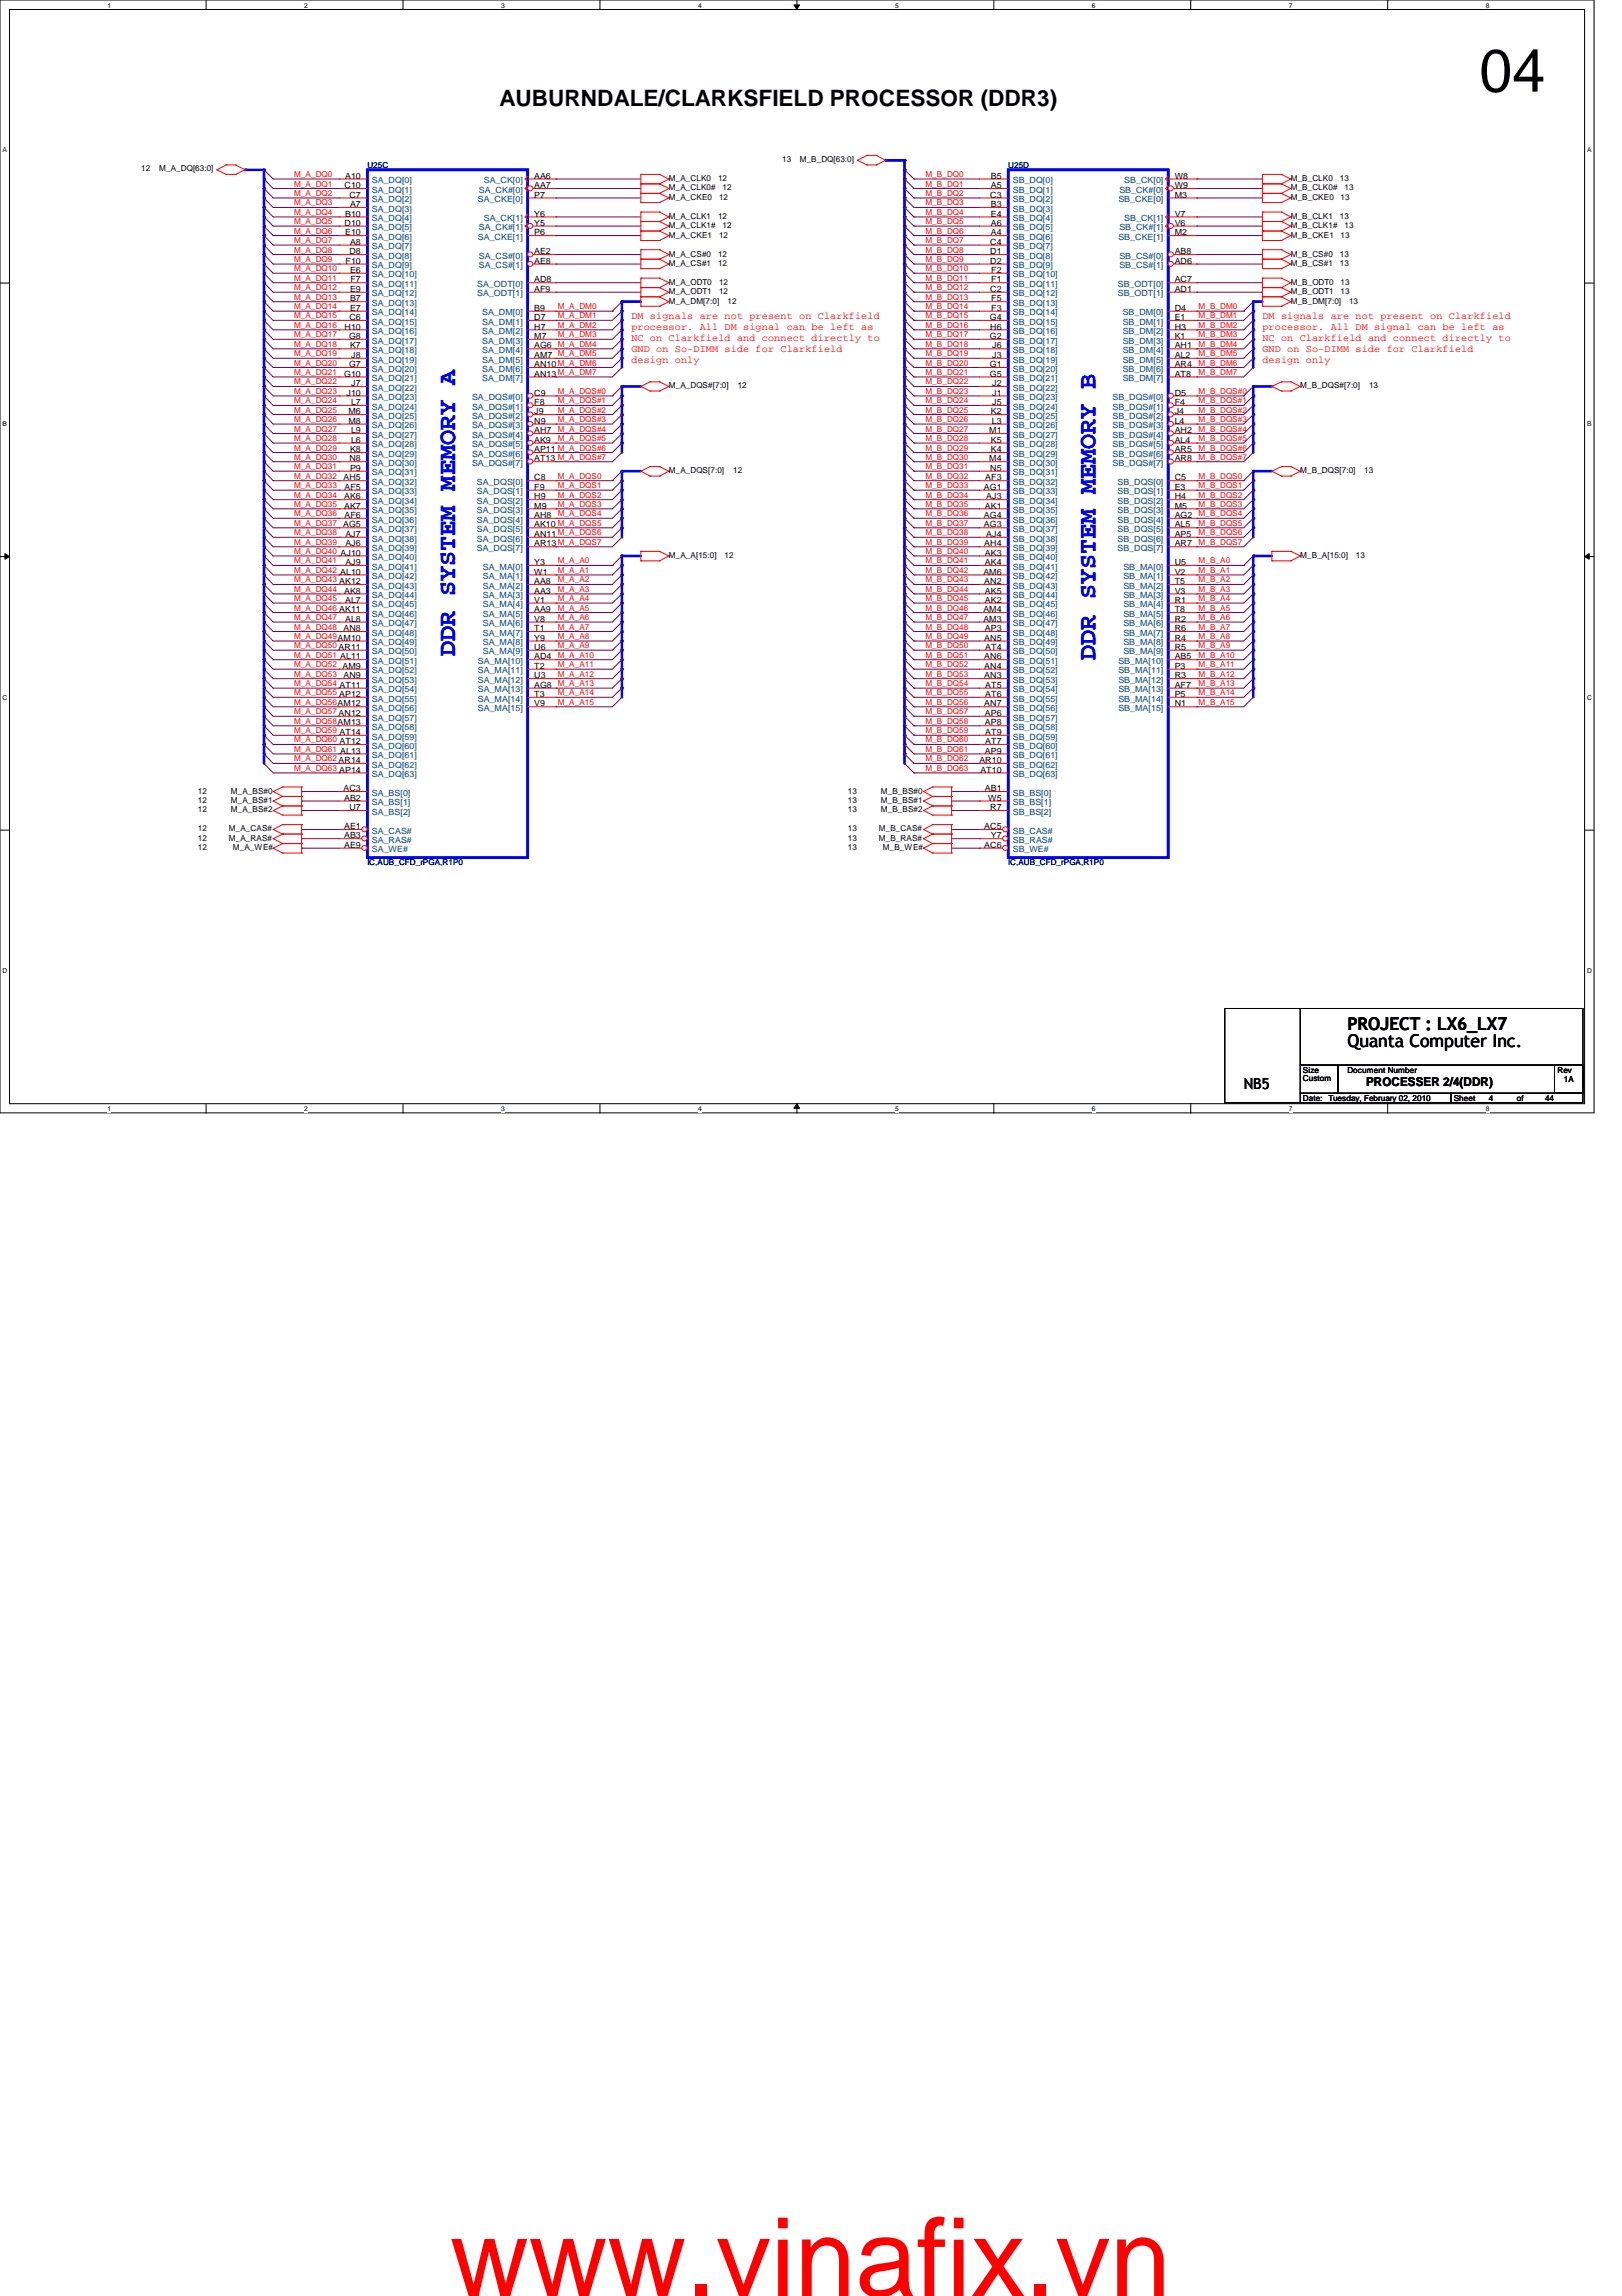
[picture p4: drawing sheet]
<svg xmlns="http://www.w3.org/2000/svg" width="210mm" height="297mm" viewBox="0 0 210 297" stroke-linecap="round" stroke-linejoin="round" font-family="sans-serif">
<defs><g id="words">
<text font-size="14.1" fill="#f00" x="58.2" y="297">www.vinafix.vn</text>
<text font-size="7.8" x="191.4" y="11.9">04</text>
<g font-size="3.3" fill="#00f">
<text x="58.9" y="84.9" transform="rotate(-90 58.9 84.9)">DDR SYSTEM MEMORY A</text>
<text x="141.8" y="85.3" transform="rotate(-90 141.8 85.3)">DDR SYSTEM MEMORY B</text>
</g>
<text font-size="2.9" x="64.6" y="13.7">AUBURNDALE/CLARKSFIELD PROCESSOR (DDR3)</text>
<g font-size="2.3">
<text x="174.4" y="135.5">Quanta Computer Inc.</text>
<text x="174.4" y="133.3">PROJECT : LX6_LX7</text>
</g>
<text font-size="1.9" x="161" y="140.9">NB5</text>
<text font-size="1.6" x="176.8" y="140.5">PROCESSER 2/4(DDR)</text>
<g font-size="1.3" fill="#f00">
<text x="81.7" y="41.3">DM signals are not present on Clarkfield</text>
<text x="163.4" y="41.3">DM signals are not present on Clarkfield</text>
<text x="81.7" y="42.7">processor. All DM signal can be left as</text>
<text x="81.7" y="44.1">NC on Clarkfield and connect directly to</text>
<text x="81.7" y="45.5">GND on So-DIMM side for Clarkfield</text>
<text x="81.7" y="46.9">design only</text>
<text x="163.4" y="42.7">processor. All DM signal can be left as</text>
<text x="163.4" y="44.1">NC on Clarkfield and connect directly to</text>
<text x="163.4" y="45.5">GND on So-DIMM side for Clarkfield</text>
<text x="163.4" y="46.9">design only</text>
</g>
<g font-size="1.1">
<text x="18.3" y="22.2">12</text>
<text x="20.6" y="22.2">M_A_DQ[63:0]</text>
<text x="44.7" y="23.1">A10</text>
<text x="69.1" y="23.1">AA6</text>
<text x="86.6" y="23.4">M_A_CLK0</text>
<text x="92.9" y="23.4">12</text>
<text x="101.2" y="21">13</text>
<text x="103.5" y="21">M_B_DQ[63:0]</text>
<text x="128.2" y="23.1">B5</text>
<text x="152" y="23.1">W8</text>
<text x="167" y="23.4">M_B_CLK0</text>
<text x="173.4" y="23.4">13</text>
<text x="44.6" y="24.3">C10</text>
<text x="44.6" y="29.2">D10</text>
<text x="44.7" y="28">B10</text>
<text x="45.2" y="25.6">C7</text>
<text x="45.3" y="26.8">A7</text>
<text x="69.1" y="28">Y6</text>
<text x="69.1" y="24.3">AA7</text>
<text x="69.1" y="29.2">Y5</text>
<text x="69.1" y="25.6">P7</text>
<text x="86.6" y="29.5">M_A_CLK1#</text>
<text x="86.6" y="28.3">M_A_CLK1</text>
<text x="86.6" y="24.6">M_A_CLK0#</text>
<text x="86.6" y="25.9">M_A_CKE0</text>
<text x="92.9" y="28.3">12</text>
<text x="93" y="25.9">12</text>
<text x="93.5" y="29.5">12</text>
<text x="93.5" y="24.6">12</text>
<text x="128.1" y="25.6">C3</text>
<text x="128.2" y="24.3">A5</text>
<text x="128.2" y="26.8">B3</text>
<text x="128.2" y="28">E4</text>
<text x="128.2" y="29.2">A6</text>
<text x="152" y="28">V7</text>
<text x="152" y="24.3">W9</text>
<text x="152" y="29.2">V6</text>
<text x="152" y="25.6">M3</text>
<text x="167" y="29.5">M_B_CLK1#</text>
<text x="167" y="28.3">M_B_CLK1</text>
<text x="167" y="24.6">M_B_CLK0#</text>
<text x="167" y="25.9">M_B_CKE0</text>
<text x="173.4" y="28.3">13</text>
<text x="173.5" y="25.9">13</text>
<text x="174" y="29.5">13</text>
<text x="174" y="24.6">13</text>
<text x="44.7" y="30.4">E10</text>
<text x="44.7" y="34.1">F10</text>
<text x="45.2" y="32.9">D8</text>
<text x="45.3" y="31.7">A8</text>
<text x="45.3" y="35.3">E6</text>
<text x="69.1" y="30.4">P6</text>
<text x="69.1" y="32.9">AE2</text>
<text x="69.1" y="34.1">AE8</text>
<text x="86.6" y="30.7">M_A_CKE1</text>
<text x="86.6" y="33.2">M_A_CS#0</text>
<text x="86.6" y="34.4">M_A_CS#1</text>
<text x="92.9" y="33.2">12</text>
<text x="92.9" y="34.4">12</text>
<text x="93" y="30.7">12</text>
<text x="128.1" y="31.7">C4</text>
<text x="128.1" y="32.9">D1</text>
<text x="128.1" y="34.1">D2</text>
<text x="128.2" y="30.4">A4</text>
<text x="128.3" y="35.3">F2</text>
<text x="152" y="30.4">M2</text>
<text x="152" y="32.9">AB8</text>
<text x="152" y="34.1">AD6</text>
<text x="167" y="30.7">M_B_CKE1</text>
<text x="167" y="33.2">M_B_CS#0</text>
<text x="167" y="34.4">M_B_CS#1</text>
<text x="173.4" y="33.2">13</text>
<text x="173.4" y="34.4">13</text>
<text x="173.5" y="30.7">13</text>
<text x="45.2" y="41.4">C6</text>
<text x="45.3" y="37.8">E9</text>
<text x="45.3" y="39">B7</text>
<text x="45.3" y="40.2">E7</text>
<text x="45.3" y="36.5">F7</text>
<text x="69.1" y="36.5">AD8</text>
<text x="69.1" y="37.8">AF9</text>
<text x="69.1" y="40.2">B9</text>
<text x="69.1" y="41.4">D7</text>
<text x="86.6" y="39.3">M_A_DM[7:0]</text>
<text x="86.6" y="36.8">M_A_ODT0</text>
<text x="86.6" y="38.1">M_A_ODT1</text>
<text x="93" y="36.8">12</text>
<text x="93" y="38.1">12</text>
<text x="94.1" y="39.3">12</text>
<text x="128.1" y="41.4">G4</text>
<text x="128.1" y="37.8">C2</text>
<text x="128.3" y="36.5">F1</text>
<text x="128.3" y="39">F5</text>
<text x="128.3" y="40.2">F3</text>
<text x="152" y="36.5">AC7</text>
<text x="152" y="37.8">AD1</text>
<text x="152" y="40.2">D4</text>
<text x="152" y="41.4">E1</text>
<text x="167" y="38.1">M_B_ODT1</text>
<text x="167" y="36.8">M_B_ODT0</text>
<text x="167" y="39.3">M_B_DM[7:0]</text>
<text x="173.5" y="38.1">13</text>
<text x="173.5" y="36.8">13</text>
<text x="174.6" y="39.3">13</text>
<text x="44.6" y="42.6">H10</text>
<text x="45.2" y="43.9">G8</text>
<text x="45.2" y="47.5">G7</text>
<text x="45.3" y="45.1">K7</text>
<text x="45.5" y="46.3">J8</text>
<text x="69.1" y="42.6">H7</text>
<text x="69.1" y="43.9">M7</text>
<text x="69.1" y="45.1">AG6</text>
<text x="69.1" y="46.3">AM7 M_A_DM5</text>
<text x="69.1" y="47.5">AN10M_A_DM6</text>
<text x="128.1" y="43.9">G2</text>
<text x="128.1" y="47.5">G1</text>
<text x="128.1" y="42.6">H6</text>
<text x="128.4" y="45.1">J6</text>
<text x="128.4" y="46.3">J3</text>
<text x="152" y="42.6">H3</text>
<text x="152" y="43.9">K1</text>
<text x="152" y="45.1">AH1</text>
<text x="152" y="46.3">AL2</text>
<text x="152" y="47.5">AR4</text>
<text x="44.5" y="48.7">G10</text>
<text x="44.8" y="51.2">J10</text>
<text x="45.1" y="53.6">M6</text>
<text x="45.4" y="52.4">L7</text>
<text x="45.5" y="50">J7</text>
<text x="69.1" y="48.7">AN13M_A_DM7</text>
<text x="69.1" y="51.2">C9</text>
<text x="69.1" y="52.4">F8</text>
<text x="69.1" y="53.6">J9</text>
<text x="86.6" y="50.2">M_A_DQS#[7:0]</text>
<text x="95.5" y="50.2">12</text>
<text x="128.1" y="48.7">G5</text>
<text x="128.2" y="53.6">K2</text>
<text x="128.4" y="50">J2</text>
<text x="128.4" y="51.2">J1</text>
<text x="128.4" y="52.4">J5</text>
<text x="152" y="48.7">AT8</text>
<text x="152" y="51.2">D5</text>
<text x="152" y="52.4">F4</text>
<text x="152" y="53.6">J4</text>
<text x="168.3" y="50.2">M_B_DQS#[7:0]</text>
<text x="177.2" y="50.2">13</text>
<text x="45.1" y="54.8">M8</text>
<text x="45.2" y="59.7">N8</text>
<text x="45.3" y="58.5">K8</text>
<text x="45.4" y="56">L9</text>
<text x="45.4" y="57.3">L6</text>
<text x="69.1" y="54.8">N9</text>
<text x="69.1" y="56">AH7</text>
<text x="69.1" y="57.3">AK9</text>
<text x="69.1" y="58.5">AP11 M_A_DQS#6</text>
<text x="69.1" y="59.7">AT13 M_A_DQS#7</text>
<text x="128" y="56">M1</text>
<text x="128" y="59.7">M4</text>
<text x="128.2" y="57.3">K5</text>
<text x="128.2" y="58.5">K4</text>
<text x="128.4" y="54.8">L3</text>
<text x="152" y="56">AH2</text>
<text x="152" y="57.3">AL4</text>
<text x="152" y="58.5">AR5</text>
<text x="152" y="59.7">AR8</text>
<text x="152" y="54.8">L4</text>
<text x="44.4" y="62.1">AH5</text>
<text x="44.5" y="64.6">AK6</text>
<text x="44.5" y="65.8">AK7</text>
<text x="44.6" y="63.4">AF5</text>
<text x="45.3" y="60.9">P9</text>
<text x="69.1" y="62.1">C8</text>
<text x="69.1" y="63.4">F9</text>
<text x="69.1" y="64.6">H9</text>
<text x="69.1" y="65.8">M9</text>
<text x="86.6" y="61.2">M_A_DQS[7:0]</text>
<text x="94.9" y="61.2">12</text>
<text x="127.3" y="63.4">AG1</text>
<text x="127.5" y="65.8">AK1</text>
<text x="127.5" y="62.1">AF3</text>
<text x="127.6" y="64.6">AJ3</text>
<text x="128.1" y="60.9">N5</text>
<text x="152" y="62.1">C5</text>
<text x="152" y="63.4">E3</text>
<text x="152" y="64.6">H4</text>
<text x="152" y="65.8">M5</text>
<text x="168.3" y="61.2">M_B_DQS[7:0]</text>
<text x="176.5" y="61.2">13</text>
<text x="44.4" y="68.2">AG5</text>
<text x="44.6" y="67">AF6</text>
<text x="44.7" y="69.5">AJ7</text>
<text x="44.7" y="70.7">AJ6</text>
<text x="69.1" y="67">AH8</text>
<text x="69.1" y="68.2">AK10 M_A_DQS5</text>
<text x="69.1" y="69.5">AN11M_A_DQS6</text>
<text x="69.1" y="70.7">AR13M_A_DQS7</text>
<text x="127.3" y="67">AG4</text>
<text x="127.3" y="68.2">AG3</text>
<text x="127.4" y="70.7">AH4</text>
<text x="127.5" y="71.9">AK3</text>
<text x="127.6" y="69.5">AJ4</text>
<text x="152" y="67">AG2</text>
<text x="152" y="68.2">AL5</text>
<text x="152" y="69.5">AP5</text>
<text x="152" y="70.7">AR7</text>
<text x="44.5" y="76.8">AK8</text>
<text x="44.7" y="78">AL7</text>
<text x="44.7" y="73.1">AJ9</text>
<text x="69.1" y="73.1">Y3</text>
<text x="69.1" y="74.3">W1</text>
<text x="69.1" y="75.6">AA8</text>
<text x="69.1" y="76.8">AA3</text>
<text x="69.1" y="78">V1</text>
<text x="86.6" y="72.2">M_A_A[15:0]</text>
<text x="93.8" y="72.2">12</text>
<text x="127.3" y="74.3">AM6</text>
<text x="127.4" y="75.6">AN2</text>
<text x="127.5" y="73.1">AK4</text>
<text x="127.5" y="76.8">AK5</text>
<text x="127.5" y="78">AK2</text>
<text x="152" y="73.1">U5</text>
<text x="152" y="74.3">V2</text>
<text x="152" y="75.6">T5</text>
<text x="152" y="76.8">V3</text>
<text x="152" y="78">R1</text>
<text x="168.3" y="72.2">M_B_A[15:0]</text>
<text x="175.5" y="72.2">13</text>
<text x="44.4" y="81.7">AN8</text>
<text x="44.7" y="80.4">AL8</text>
<text x="69.1" y="79.2">AA9</text>
<text x="69.1" y="80.4">V8</text>
<text x="69.1" y="81.7">T1</text>
<text x="69.1" y="82.9">Y9</text>
<text x="127.3" y="79.2">AM4</text>
<text x="127.3" y="80.4">AM3</text>
<text x="127.4" y="82.9">AN5</text>
<text x="127.5" y="81.7">AP3</text>
<text x="152" y="79.2">T8</text>
<text x="152" y="80.4">R2</text>
<text x="152" y="81.7">R6</text>
<text x="152" y="82.9">R4</text>
<text x="44.4" y="87.8">AN9</text>
<text x="69.1" y="84.1">U6</text>
<text x="69.1" y="85.3">AD4</text>
<text x="69.1" y="86.5">T2</text>
<text x="69.1" y="87.8">U3</text>
<text x="69.1" y="89">AG8</text>
<text x="127.4" y="85.3">AN6</text>
<text x="127.4" y="86.5">AN4</text>
<text x="127.4" y="87.8">AN3</text>
<text x="127.5" y="84.1">AT4</text>
<text x="127.5" y="89">AT5</text>
<text x="152" y="84.1">R5</text>
<text x="152" y="85.3">AB5</text>
<text x="152" y="86.5">P3</text>
<text x="152" y="87.8">R3</text>
<text x="152" y="89">AF7</text>
<text x="69.1" y="90.2">T3</text>
<text x="69.1" y="91.4">V9</text>
<text x="127.4" y="91.4">AN7</text>
<text x="127.5" y="92.6">AP6</text>
<text x="127.5" y="93.9">AP8</text>
<text x="127.5" y="90.2">AT6</text>
<text x="127.5" y="95.1">AT9</text>
<text x="152" y="90.2">P5</text>
<text x="152" y="91.4">N1</text>
<text x="126.7" y="98.7">AR10</text>
<text x="126.9" y="99.9">AT10</text>
<text x="127.5" y="97.5">AP9</text>
<text x="127.5" y="96.3">AT7</text>
<text x="25.6" y="102.7">12</text>
<text x="25.6" y="103.9">12</text>
<text x="25.6" y="105.1">12</text>
<text x="25.6" y="107.5">12</text>
<text x="29.6" y="107.5">M_A_CAS#</text>
<text x="29.9" y="102.7">M_A_BS#0</text>
<text x="29.9" y="103.9">M_A_BS#1</text>
<text x="29.9" y="105.1">M_A_BS#2</text>
<text x="44.4" y="102.4">AC3</text>
<text x="44.5" y="103.6">AB2</text>
<text x="44.5" y="107.3">AE1</text>
<text x="45.2" y="104.8">U7</text>
<text x="109.7" y="103.9">13</text>
<text x="109.7" y="105.1">13</text>
<text x="109.7" y="102.7">13</text>
<text x="109.7" y="107.5">13</text>
<text x="113.7" y="107.5">M_B_CAS#</text>
<text x="114" y="103.9">M_B_BS#1</text>
<text x="114" y="105.1">M_B_BS#2</text>
<text x="114" y="102.7">M_B_BS#0</text>
<text x="127.4" y="107.3">AC5</text>
<text x="127.5" y="102.4">AB1</text>
<text x="127.9" y="103.6">W5</text>
<text x="128.1" y="104.8">R7</text>
<text x="25.6" y="110">12</text>
<text x="25.6" y="108.8">12</text>
<text x="29.6" y="108.8">M_A_RAS#</text>
<text x="30.1" y="110">M_A_WE#</text>
<text x="44.5" y="108.5">AB3</text>
<text x="44.5" y="109.7">AE9</text>
<text x="109.7" y="110">13</text>
<text x="109.7" y="108.8">13</text>
<text x="113.7" y="108.8">M_B_RAS#</text>
<text x="114.3" y="110">M_B_WE#</text>
<text x="127.4" y="109.7">AC6</text>
<text x="128.2" y="108.5">Y7</text>
<text x="168.6" y="138.8">Size</text>
<text x="168.6" y="142.4">Date:</text>
<text x="168.6" y="139.9">Custom</text>
<text x="171.9" y="142.4">Tuesday, February 02, 2010</text>
<text x="174.4" y="138.8">Document Number</text>
<text x="188.1" y="142.4">Sheet</text>
<text x="192.7" y="142.4">4</text>
<text x="196.3" y="142.4">of</text>
<text x="199.9" y="142.4">44</text>
<text x="201.5" y="138.8">Rev</text>
<text x="202.4" y="140">1A</text>
</g>
<g font-size="1.1" fill="#f00">
<text x="38.1" y="22.9">M_A_DQ0</text>
<text x="119.8" y="22.9">M_B_DQ0</text>
<text x="38.1" y="25.4">M_A_DQ2</text>
<text x="38.1" y="26.6">M_A_DQ3</text>
<text x="38.1" y="27.8">M_A_DQ4</text>
<text x="38.1" y="29">M_A_DQ5</text>
<text x="38.1" y="24.1">M_A_DQ1</text>
<text x="119.8" y="25.4">M_B_DQ2</text>
<text x="119.8" y="26.6">M_B_DQ3</text>
<text x="119.8" y="27.8">M_B_DQ4</text>
<text x="119.8" y="29">M_B_DQ5</text>
<text x="119.8" y="24.1">M_B_DQ1</text>
<text x="38.1" y="30.2">M_A_DQ6</text>
<text x="38.1" y="31.5">M_A_DQ7</text>
<text x="38.1" y="35.1">M_A_DQ10</text>
<text x="38.1" y="32.7">M_A_DQ8</text>
<text x="38.1" y="33.9">M_A_DQ9</text>
<text x="119.8" y="30.2">M_B_DQ6</text>
<text x="119.8" y="31.5">M_B_DQ7</text>
<text x="119.8" y="35.1">M_B_DQ10</text>
<text x="119.8" y="32.7">M_B_DQ8</text>
<text x="119.8" y="33.9">M_B_DQ9</text>
<text x="38.1" y="36.3">M_A_DQ11</text>
<text x="38.1" y="38.8">M_A_DQ13</text>
<text x="38.1" y="37.5">M_A_DQ12</text>
<text x="38.1" y="40">M_A_DQ14</text>
<text x="38.1" y="41.2">M_A_DQ15</text>
<text x="72.2" y="41.2">M_A_DM1</text>
<text x="72.2" y="40">M_A_DM0</text>
<text x="119.8" y="36.3">M_B_DQ11</text>
<text x="119.8" y="38.8">M_B_DQ13</text>
<text x="119.8" y="37.5">M_B_DQ12</text>
<text x="119.8" y="41.2">M_B_DQ15</text>
<text x="119.8" y="40">M_B_DQ14</text>
<text x="155.1" y="41.2">M_B_DM1</text>
<text x="155.1" y="40">M_B_DM0</text>
<text x="38.1" y="44.9">M_A_DQ18</text>
<text x="38.1" y="46.1">M_A_DQ19</text>
<text x="38.1" y="47.3">M_A_DQ20</text>
<text x="38.1" y="42.4">M_A_DQ16</text>
<text x="38.1" y="43.6">M_A_DQ17</text>
<text x="72.2" y="43.6">M_A_DM3</text>
<text x="72.2" y="42.4">M_A_DM2</text>
<text x="72.2" y="44.9">M_A_DM4</text>
<text x="119.8" y="44.9">M_B_DQ18</text>
<text x="119.8" y="46.1">M_B_DQ19</text>
<text x="119.8" y="47.3">M_B_DQ20</text>
<text x="119.8" y="42.4">M_B_DQ16</text>
<text x="119.8" y="43.6">M_B_DQ17</text>
<text x="155.1" y="43.6">M_B_DM3</text>
<text x="155.1" y="42.4">M_B_DM2</text>
<text x="155.1" y="46.1">M_B_DM5</text>
<text x="155.1" y="47.3">M_B_DM6</text>
<text x="155.1" y="44.9">M_B_DM4</text>
<text x="38.1" y="48.5">M_A_DQ21</text>
<text x="38.1" y="49.7">M_A_DQ22</text>
<text x="38.1" y="51">M_A_DQ23</text>
<text x="38.1" y="52.2">M_A_DQ24</text>
<text x="38.1" y="53.4">M_A_DQ25</text>
<text x="72.2" y="52.2">M_A_DQS#1</text>
<text x="72.2" y="51">M_A_DQS#0</text>
<text x="72.2" y="53.4">M_A_DQS#2</text>
<text x="119.8" y="48.5">M_B_DQ21</text>
<text x="119.8" y="51">M_B_DQ23</text>
<text x="119.8" y="49.7">M_B_DQ22</text>
<text x="119.8" y="53.4">M_B_DQ25</text>
<text x="119.8" y="52.2">M_B_DQ24</text>
<text x="155.1" y="52.2">M_B_DQS#1</text>
<text x="155.1" y="51">M_B_DQS#0</text>
<text x="155.1" y="53.4">M_B_DQS#2</text>
<text x="155.1" y="48.5">M_B_DM7</text>
<text x="38.1" y="59.5">M_A_DQ30</text>
<text x="38.1" y="57.1">M_A_DQ28</text>
<text x="38.1" y="58.3">M_A_DQ29</text>
<text x="38.1" y="55.8">M_A_DQ27</text>
<text x="38.1" y="54.6">M_A_DQ26</text>
<text x="72.2" y="54.6">M_A_DQS#3</text>
<text x="72.2" y="57.1">M_A_DQS#5</text>
<text x="72.2" y="55.8">M_A_DQS#4</text>
<text x="119.8" y="59.5">M_B_DQ30</text>
<text x="119.8" y="57.1">M_B_DQ28</text>
<text x="119.8" y="58.3">M_B_DQ29</text>
<text x="119.8" y="55.8">M_B_DQ27</text>
<text x="119.8" y="54.6">M_B_DQ26</text>
<text x="155.1" y="54.6">M_B_DQS#3</text>
<text x="155.1" y="57.1">M_B_DQS#5</text>
<text x="155.1" y="58.3">M_B_DQS#6</text>
<text x="155.1" y="55.8">M_B_DQS#4</text>
<text x="155.1" y="59.5">M_B_DQS#7</text>
<text x="38.1" y="60.7">M_A_DQ31</text>
<text x="38.1" y="64.4">M_A_DQ34</text>
<text x="38.1" y="65.6">M_A_DQ35</text>
<text x="38.1" y="61.9">M_A_DQ32</text>
<text x="38.1" y="63.2">M_A_DQ33</text>
<text x="72.2" y="63.2">M_A_DQS1</text>
<text x="72.2" y="64.4">M_A_DQS2</text>
<text x="72.2" y="65.6">M_A_DQS3</text>
<text x="72.2" y="61.9">M_A_DQS0</text>
<text x="119.8" y="64.4">M_B_DQ34</text>
<text x="119.8" y="65.6">M_B_DQ35</text>
<text x="119.8" y="61.9">M_B_DQ32</text>
<text x="119.8" y="63.2">M_B_DQ33</text>
<text x="119.8" y="60.7">M_B_DQ31</text>
<text x="155.1" y="63.2">M_B_DQS1</text>
<text x="155.1" y="61.9">M_B_DQS0</text>
<text x="155.1" y="65.6">M_B_DQS3</text>
<text x="155.1" y="64.4">M_B_DQS2</text>
<text x="38.1" y="68">M_A_DQ37</text>
<text x="38.1" y="66.8">M_A_DQ36</text>
<text x="38.1" y="69.3">M_A_DQ38</text>
<text x="38.1" y="70.5">M_A_DQ39</text>
<text x="38.1" y="71.7">M_A_DQ40 AJ10</text>
<text x="72.2" y="66.8">M_A_DQS4</text>
<text x="119.8" y="68">M_B_DQ37</text>
<text x="119.8" y="66.8">M_B_DQ36</text>
<text x="119.8" y="70.5">M_B_DQ39</text>
<text x="119.8" y="69.3">M_B_DQ38</text>
<text x="119.8" y="71.7">M_B_DQ40</text>
<text x="155.1" y="68">M_B_DQS5</text>
<text x="155.1" y="69.3">M_B_DQS6</text>
<text x="155.1" y="66.8">M_B_DQS4</text>
<text x="155.1" y="70.5">M_B_DQS7</text>
<text x="38.1" y="76.6">M_A_DQ44</text>
<text x="38.1" y="77.8">M_A_DQ45</text>
<text x="38.1" y="75.4">M_A_DQ43 AK12</text>
<text x="38.1" y="74.1">M_A_DQ42 AL10</text>
<text x="38.1" y="72.9">M_A_DQ41</text>
<text x="72.2" y="74.1">M_A_A1</text>
<text x="72.2" y="75.4">M_A_A2</text>
<text x="72.2" y="76.6">M_A_A3</text>
<text x="72.2" y="72.9">M_A_A0</text>
<text x="72.2" y="77.8">M_A_A4</text>
<text x="119.8" y="72.9">M_B_DQ41</text>
<text x="119.8" y="76.6">M_B_DQ44</text>
<text x="119.8" y="77.8">M_B_DQ45</text>
<text x="119.8" y="75.4">M_B_DQ43</text>
<text x="119.8" y="74.1">M_B_DQ42</text>
<text x="155.1" y="74.1">M_B_A1</text>
<text x="155.1" y="75.4">M_B_A2</text>
<text x="155.1" y="76.6">M_B_A3</text>
<text x="155.1" y="72.9">M_B_A0</text>
<text x="155.1" y="77.8">M_B_A4</text>
<text x="38.1" y="80.2">M_A_DQ47</text>
<text x="38.1" y="79">M_A_DQ46 AK11</text>
<text x="38.1" y="83.9">M_A_DQ50 AR11</text>
<text x="38.1" y="82.7">M_A_DQ49AM10</text>
<text x="38.1" y="81.4">M_A_DQ48</text>
<text x="72.2" y="83.9">M_A_A9</text>
<text x="72.2" y="82.7">M_A_A8</text>
<text x="72.2" y="79">M_A_A5</text>
<text x="72.2" y="80.2">M_A_A6</text>
<text x="72.2" y="81.4">M_A_A7</text>
<text x="119.8" y="79">M_B_DQ46</text>
<text x="119.8" y="80.2">M_B_DQ47</text>
<text x="119.8" y="83.9">M_B_DQ50</text>
<text x="119.8" y="81.4">M_B_DQ48</text>
<text x="119.8" y="82.7">M_B_DQ49</text>
<text x="155.1" y="83.9">M_B_A9</text>
<text x="155.1" y="82.7">M_B_A8</text>
<text x="155.1" y="79">M_B_A5</text>
<text x="155.1" y="80.2">M_B_A6</text>
<text x="155.1" y="81.4">M_B_A7</text>
<text x="38.1" y="88.8">M_A_DQ54 AT11</text>
<text x="38.1" y="86.3">M_A_DQ52 AM9</text>
<text x="38.1" y="87.5">M_A_DQ53</text>
<text x="38.1" y="85.1">M_A_DQ51 AL11</text>
<text x="38.1" y="90">M_A_DQ55 AP12</text>
<text x="72.2" y="85.1">M_A_A10</text>
<text x="72.2" y="86.3">M_A_A11</text>
<text x="72.2" y="87.5">M_A_A12</text>
<text x="72.2" y="90">M_A_A14</text>
<text x="72.2" y="88.8">M_A_A13</text>
<text x="119.8" y="87.5">M_B_DQ53</text>
<text x="119.8" y="85.1">M_B_DQ51</text>
<text x="119.8" y="88.8">M_B_DQ54</text>
<text x="119.8" y="90">M_B_DQ55</text>
<text x="119.8" y="86.3">M_B_DQ52</text>
<text x="155.1" y="85.1">M_B_A10</text>
<text x="155.1" y="86.3">M_B_A11</text>
<text x="155.1" y="87.5">M_B_A12</text>
<text x="155.1" y="90">M_B_A14</text>
<text x="155.1" y="88.8">M_B_A13</text>
<text x="38.1" y="93.6">M_A_DQ58AM13</text>
<text x="38.1" y="94.9">M_A_DQ59 AT14</text>
<text x="38.1" y="91.2">M_A_DQ56AM12</text>
<text x="38.1" y="92.4">M_A_DQ57 AN12</text>
<text x="72.2" y="91.2">M_A_A15</text>
<text x="119.8" y="91.2">M_B_DQ56</text>
<text x="119.8" y="92.4">M_B_DQ57</text>
<text x="119.8" y="93.6">M_B_DQ58</text>
<text x="119.8" y="94.9">M_B_DQ59</text>
<text x="155.1" y="91.2">M_B_A15</text>
<text x="38.1" y="97.3">M_A_DQ61 AL13</text>
<text x="38.1" y="96.1">M_A_DQ60 AT12</text>
<text x="38.1" y="98.5">M_A_DQ62 AR14</text>
<text x="38.1" y="99.7">M_A_DQ63 AP14</text>
<text x="119.8" y="99.7">M_B_DQ63</text>
<text x="119.8" y="98.5">M_B_DQ62</text>
<text x="119.8" y="97.3">M_B_DQ61</text>
<text x="119.8" y="96.1">M_B_DQ60</text>
</g>
<g font-size="1.1" fill="#000080">
<text x="47.5" y="21.7">U25C</text>
<text x="130.5" y="21.7">U25D</text>
<text x="47.5" y="111.9">IC,AUB_CFD_rPGA,R1P0</text>
<text x="130.5" y="111.9">IC,AUB_CFD_rPGA,R1P0</text>
</g>
<g font-size="1.1" fill="#004080">
<text x="48.1" y="23.7">SA_DQ[0]</text>
<text x="62.6" y="23.7">SA_CK[0]</text>
<text x="131.1" y="23.7">SB_DQ[0]</text>
<text x="145.5" y="23.7">SB_CK[0]</text>
<text x="48.1" y="24.9">SA_DQ[1]</text>
<text x="48.1" y="26.2">SA_DQ[2]</text>
<text x="48.1" y="27.4">SA_DQ[3]</text>
<text x="48.1" y="28.6">SA_DQ[4]</text>
<text x="48.1" y="29.8">SA_DQ[5]</text>
<text x="61.8" y="26.2">SA_CKE[0]</text>
<text x="62" y="24.9">SA_CK#[0]</text>
<text x="62" y="29.8">SA_CK#[1]</text>
<text x="62.6" y="28.6">SA_CK[1]</text>
<text x="131.1" y="24.9">SB_DQ[1]</text>
<text x="131.1" y="26.2">SB_DQ[2]</text>
<text x="131.1" y="27.4">SB_DQ[3]</text>
<text x="131.1" y="28.6">SB_DQ[4]</text>
<text x="131.1" y="29.8">SB_DQ[5]</text>
<text x="144.7" y="26.2">SB_CKE[0]</text>
<text x="144.9" y="24.9">SB_CK#[0]</text>
<text x="144.9" y="29.8">SB_CK#[1]</text>
<text x="145.5" y="28.6">SB_CK[1]</text>
<text x="48.1" y="31">SA_DQ[6]</text>
<text x="48.1" y="32.3">SA_DQ[7]</text>
<text x="48.1" y="33.5">SA_DQ[8]</text>
<text x="48.1" y="34.7">SA_DQ[9]</text>
<text x="48.1" y="35.9">SA_DQ[10]</text>
<text x="61.8" y="31">SA_CKE[1]</text>
<text x="62" y="33.5">SA_CS#[0]</text>
<text x="62" y="34.7">SA_CS#[1]</text>
<text x="131.1" y="31">SB_DQ[6]</text>
<text x="131.1" y="32.3">SB_DQ[7]</text>
<text x="131.1" y="33.5">SB_DQ[8]</text>
<text x="131.1" y="34.7">SB_DQ[9]</text>
<text x="131.1" y="35.9">SB_DQ[10]</text>
<text x="144.7" y="31">SB_CKE[1]</text>
<text x="144.9" y="33.5">SB_CS#[0]</text>
<text x="144.9" y="34.7">SB_CS#[1]</text>
<text x="48.1" y="37.1">SA_DQ[11]</text>
<text x="48.1" y="38.4">SA_DQ[12]</text>
<text x="48.1" y="39.6">SA_DQ[13]</text>
<text x="48.1" y="40.8">SA_DQ[14]</text>
<text x="48.1" y="42">SA_DQ[15]</text>
<text x="61.8" y="37.1">SA_ODT[0]</text>
<text x="61.8" y="38.4">SA_ODT[1]</text>
<text x="62.4" y="40.8">SA_DM[0]</text>
<text x="62.4" y="42">SA_DM[1]</text>
<text x="131.1" y="37.1">SB_DQ[11]</text>
<text x="131.1" y="38.4">SB_DQ[12]</text>
<text x="131.1" y="39.6">SB_DQ[13]</text>
<text x="131.1" y="40.8">SB_DQ[14]</text>
<text x="131.1" y="42">SB_DQ[15]</text>
<text x="144.7" y="37.1">SB_ODT[0]</text>
<text x="144.7" y="38.4">SB_ODT[1]</text>
<text x="145.3" y="40.8">SB_DM[0]</text>
<text x="145.3" y="42">SB_DM[1]</text>
<text x="48.1" y="43.2">SA_DQ[16]</text>
<text x="48.1" y="44.5">SA_DQ[17]</text>
<text x="48.1" y="45.7">SA_DQ[18]</text>
<text x="48.1" y="46.9">SA_DQ[19]</text>
<text x="62.4" y="43.2">SA_DM[2]</text>
<text x="62.4" y="44.5">SA_DM[3]</text>
<text x="62.4" y="45.7">SA_DM[4]</text>
<text x="62.4" y="46.9">SA_DM[5]</text>
<text x="131.1" y="43.2">SB_DQ[16]</text>
<text x="131.1" y="44.5">SB_DQ[17]</text>
<text x="131.1" y="45.7">SB_DQ[18]</text>
<text x="131.1" y="46.9">SB_DQ[19]</text>
<text x="145.3" y="43.2">SB_DM[2]</text>
<text x="145.3" y="44.5">SB_DM[3]</text>
<text x="145.3" y="45.7">SB_DM[4]</text>
<text x="145.3" y="46.9">SB_DM[5]</text>
<text x="48.1" y="48.1">SA_DQ[20]</text>
<text x="48.1" y="49.3">SA_DQ[21]</text>
<text x="48.1" y="50.5">SA_DQ[22]</text>
<text x="48.1" y="51.8">SA_DQ[23]</text>
<text x="48.1" y="53">SA_DQ[24]</text>
<text x="61.1" y="51.8">SA_DQS#[0]</text>
<text x="61.1" y="53">SA_DQS#[1]</text>
<text x="62.4" y="48.1">SA_DM[6]</text>
<text x="62.4" y="49.3">SA_DM[7]</text>
<text x="131.1" y="48.1">SB_DQ[20]</text>
<text x="131.1" y="49.3">SB_DQ[21]</text>
<text x="131.1" y="50.5">SB_DQ[22]</text>
<text x="131.1" y="51.8">SB_DQ[23]</text>
<text x="131.1" y="53">SB_DQ[24]</text>
<text x="144" y="51.8">SB_DQS#[0]</text>
<text x="144" y="53">SB_DQS#[1]</text>
<text x="145.3" y="48.1">SB_DM[6]</text>
<text x="145.3" y="49.3">SB_DM[7]</text>
<text x="48.1" y="54.2">SA_DQ[25]</text>
<text x="48.1" y="55.4">SA_DQ[26]</text>
<text x="48.1" y="56.6">SA_DQ[27]</text>
<text x="48.1" y="57.9">SA_DQ[28]</text>
<text x="48.1" y="59.1">SA_DQ[29]</text>
<text x="61.1" y="54.2">SA_DQS#[2]</text>
<text x="61.1" y="55.4">SA_DQS#[3]</text>
<text x="61.1" y="56.6">SA_DQS#[4]</text>
<text x="61.1" y="57.9">SA_DQS#[5]</text>
<text x="61.1" y="59.1">SA_DQS#[6]</text>
<text x="131.1" y="54.2">SB_DQ[25]</text>
<text x="131.1" y="55.4">SB_DQ[26]</text>
<text x="131.1" y="56.6">SB_DQ[27]</text>
<text x="131.1" y="57.9">SB_DQ[28]</text>
<text x="131.1" y="59.1">SB_DQ[29]</text>
<text x="144" y="56.6">SB_DQS#[4]</text>
<text x="144" y="57.9">SB_DQS#[5]</text>
<text x="144" y="59.1">SB_DQS#[6]</text>
<text x="144" y="54.2">SB_DQS#[2]</text>
<text x="144" y="55.4">SB_DQS#[3]</text>
<text x="48.1" y="60.3">SA_DQ[30]</text>
<text x="48.1" y="61.5">SA_DQ[31]</text>
<text x="48.1" y="62.7">SA_DQ[32]</text>
<text x="48.1" y="64">SA_DQ[33]</text>
<text x="48.1" y="65.2">SA_DQ[34]</text>
<text x="61.1" y="60.3">SA_DQS#[7]</text>
<text x="61.7" y="62.7">SA_DQS[0]</text>
<text x="61.7" y="64">SA_DQS[1]</text>
<text x="61.7" y="65.2">SA_DQS[2]</text>
<text x="131.1" y="60.3">SB_DQ[30]</text>
<text x="131.1" y="61.5">SB_DQ[31]</text>
<text x="131.1" y="62.7">SB_DQ[32]</text>
<text x="131.1" y="64">SB_DQ[33]</text>
<text x="131.1" y="65.2">SB_DQ[34]</text>
<text x="144" y="60.3">SB_DQS#[7]</text>
<text x="144.6" y="62.7">SB_DQS[0]</text>
<text x="144.6" y="64">SB_DQS[1]</text>
<text x="144.6" y="65.2">SB_DQS[2]</text>
<text x="48.1" y="66.4">SA_DQ[35]</text>
<text x="48.1" y="67.6">SA_DQ[36]</text>
<text x="48.1" y="68.8">SA_DQ[37]</text>
<text x="48.1" y="70.1">SA_DQ[38]</text>
<text x="48.1" y="71.3">SA_DQ[39]</text>
<text x="61.7" y="66.4">SA_DQS[3]</text>
<text x="61.7" y="67.6">SA_DQS[4]</text>
<text x="61.7" y="68.8">SA_DQS[5]</text>
<text x="61.7" y="70.1">SA_DQS[6]</text>
<text x="61.7" y="71.3">SA_DQS[7]</text>
<text x="131.1" y="66.4">SB_DQ[35]</text>
<text x="131.1" y="67.6">SB_DQ[36]</text>
<text x="131.1" y="68.8">SB_DQ[37]</text>
<text x="131.1" y="70.1">SB_DQ[38]</text>
<text x="131.1" y="71.3">SB_DQ[39]</text>
<text x="144.6" y="67.6">SB_DQS[4]</text>
<text x="144.6" y="68.8">SB_DQS[5]</text>
<text x="144.6" y="70.1">SB_DQS[6]</text>
<text x="144.6" y="71.3">SB_DQS[7]</text>
<text x="144.6" y="66.4">SB_DQS[3]</text>
<text x="48.1" y="72.5">SA_DQ[40]</text>
<text x="48.1" y="73.7">SA_DQ[41]</text>
<text x="48.1" y="74.9">SA_DQ[42]</text>
<text x="48.1" y="76.2">SA_DQ[43]</text>
<text x="48.1" y="77.4">SA_DQ[44]</text>
<text x="62.5" y="73.7">SA_MA[0]</text>
<text x="62.5" y="74.9">SA_MA[1]</text>
<text x="62.5" y="76.2">SA_MA[2]</text>
<text x="62.5" y="77.4">SA_MA[3]</text>
<text x="131.1" y="72.5">SB_DQ[40]</text>
<text x="131.1" y="73.7">SB_DQ[41]</text>
<text x="131.1" y="74.9">SB_DQ[42]</text>
<text x="131.1" y="76.2">SB_DQ[43]</text>
<text x="131.1" y="77.4">SB_DQ[44]</text>
<text x="145.4" y="73.7">SB_MA[0]</text>
<text x="145.4" y="74.9">SB_MA[1]</text>
<text x="145.4" y="76.2">SB_MA[2]</text>
<text x="145.4" y="77.4">SB_MA[3]</text>
<text x="48.1" y="78.6">SA_DQ[45]</text>
<text x="48.1" y="79.8">SA_DQ[46]</text>
<text x="48.1" y="81">SA_DQ[47]</text>
<text x="48.1" y="82.3">SA_DQ[48]</text>
<text x="48.1" y="83.5">SA_DQ[49]</text>
<text x="62.5" y="78.6">SA_MA[4]</text>
<text x="62.5" y="79.8">SA_MA[5]</text>
<text x="62.5" y="81">SA_MA[6]</text>
<text x="62.5" y="82.3">SA_MA[7]</text>
<text x="62.5" y="83.5">SA_MA[8]</text>
<text x="131.1" y="78.6">SB_DQ[45]</text>
<text x="131.1" y="79.8">SB_DQ[46]</text>
<text x="131.1" y="81">SB_DQ[47]</text>
<text x="131.1" y="82.3">SB_DQ[48]</text>
<text x="131.1" y="83.5">SB_DQ[49]</text>
<text x="145.4" y="78.6">SB_MA[4]</text>
<text x="145.4" y="79.8">SB_MA[5]</text>
<text x="145.4" y="81">SB_MA[6]</text>
<text x="145.4" y="82.3">SB_MA[7]</text>
<text x="145.4" y="83.5">SB_MA[8]</text>
<text x="48.1" y="84.7">SA_DQ[50]</text>
<text x="48.1" y="85.9">SA_DQ[51]</text>
<text x="48.1" y="87.1">SA_DQ[52]</text>
<text x="48.1" y="88.3">SA_DQ[53]</text>
<text x="48.1" y="89.6">SA_DQ[54]</text>
<text x="61.8" y="85.9">SA_MA[10]</text>
<text x="61.8" y="87.1">SA_MA[11]</text>
<text x="61.8" y="88.3">SA_MA[12]</text>
<text x="61.8" y="89.6">SA_MA[13]</text>
<text x="62.5" y="84.7">SA_MA[9]</text>
<text x="131.1" y="84.7">SB_DQ[50]</text>
<text x="131.1" y="85.9">SB_DQ[51]</text>
<text x="131.1" y="87.1">SB_DQ[52]</text>
<text x="131.1" y="88.3">SB_DQ[53]</text>
<text x="131.1" y="89.6">SB_DQ[54]</text>
<text x="144.7" y="85.9">SB_MA[10]</text>
<text x="144.7" y="87.1">SB_MA[11]</text>
<text x="144.7" y="88.3">SB_MA[12]</text>
<text x="144.7" y="89.6">SB_MA[13]</text>
<text x="145.4" y="84.7">SB_MA[9]</text>
<text x="48.1" y="90.8">SA_DQ[55]</text>
<text x="48.1" y="92">SA_DQ[56]</text>
<text x="48.1" y="93.2">SA_DQ[57]</text>
<text x="48.1" y="94.4">SA_DQ[58]</text>
<text x="48.1" y="95.7">SA_DQ[59]</text>
<text x="61.8" y="90.8">SA_MA[14]</text>
<text x="61.8" y="92">SA_MA[15]</text>
<text x="131.1" y="90.8">SB_DQ[55]</text>
<text x="131.1" y="92">SB_DQ[56]</text>
<text x="131.1" y="93.2">SB_DQ[57]</text>
<text x="131.1" y="94.4">SB_DQ[58]</text>
<text x="131.1" y="95.7">SB_DQ[59]</text>
<text x="144.7" y="90.8">SB_MA[14]</text>
<text x="144.7" y="92">SB_MA[15]</text>
<text x="48.1" y="96.9">SA_DQ[60]</text>
<text x="48.1" y="98.1">SA_DQ[61]</text>
<text x="48.1" y="99.3">SA_DQ[62]</text>
<text x="48.1" y="100.5">SA_DQ[63]</text>
<text x="131.1" y="96.9">SB_DQ[60]</text>
<text x="131.1" y="98.1">SB_DQ[61]</text>
<text x="131.1" y="99.3">SB_DQ[62]</text>
<text x="131.1" y="100.5">SB_DQ[63]</text>
<text x="48.1" y="103">SA_BS[0]</text>
<text x="48.1" y="104.2">SA_BS[1]</text>
<text x="48.1" y="105.4">SA_BS[2]</text>
<text x="48.1" y="107.9">SA_CAS#</text>
<text x="131.1" y="103">SB_BS[0]</text>
<text x="131.1" y="104.2">SB_BS[1]</text>
<text x="131.1" y="105.4">SB_BS[2]</text>
<text x="131.1" y="107.9">SB_CAS#</text>
<text x="48.1" y="109.1">SA_RAS#</text>
<text x="48.1" y="110.3">SA_WE#</text>
<text x="131.1" y="109.1">SB_RAS#</text>
<text x="131.1" y="110.3">SB_WE#</text>
</g>
<g font-size=".9">
<text x="13.9" y="1">1</text>
<text x="39.4" y="1">2</text>
<text x="64.9" y="1">3</text>
<text x="90.3" y="1">4</text>
<text x="115.8" y="1">5</text>
<text x="141.3" y="1">6</text>
<text x="166.8" y="1">7</text>
<text x="192.3" y="1">8</text>
<text x=".3" y="19.7">A</text>
<text x="205.4" y="19.7">A</text>
<text x=".3" y="55.1">B</text>
<text x="205.4" y="55.1">B</text>
<text x=".3" y="90.5">C</text>
<text x="205.4" y="90.5">C</text>
<text x=".3" y="125.9">D</text>
<text x="205.4" y="125.9">D</text>
<text x="13.9" y="143.8">1</text>
<text x="39.4" y="143.8">2</text>
<text x="64.9" y="143.8">3</text>
<text x="90.3" y="143.8">4</text>
<text x="115.8" y="143.8">5</text>
<text x="141.3" y="143.8">6</text>
<text x="166.8" y="143.8">7</text>
<text x="192.3" y="143.8">8</text>
</g>
</g></defs>
<path d="M0 0h206.3v144h-206.3zM1.2 1.2h203.9v141.6h-203.9z" fill="none" stroke="#000" stroke-width=".13"/>
<g fill="#fff">
<path d="M13.9 .2h.5v.9h-.5z"/>
<path d="M13.9 143h.5v.9h-.5z"/>
</g>
<path d="M26.7 0v1.2M26.7 142.8v1.2" fill="none" stroke="#000" stroke-width=".13"/>
<g fill="#fff">
<path d="M39.4 .2h.4v.9h-.4z"/>
<path d="M39.4 143h.4v.9h-.4z"/>
</g>
<path d="M52.2 0v1.2M52.2 142.8v1.2" fill="none" stroke="#000" stroke-width=".13"/>
<g fill="#fff">
<path d="M64.9 .2h.4v.9h-.4z"/>
<path d="M64.9 143h.4v.9h-.4z"/>
</g>
<path d="M77.6 0v1.2M77.6 142.8v1.2" fill="none" stroke="#000" stroke-width=".13"/>
<g fill="#fff">
<path d="M90.3 .2h.5v.9h-.5z"/>
<path d="M90.3 143h.5v.9h-.5z"/>
</g>
<path d="M103.1 0v1.2M102.7 .6h.8l-.4 .6zM103.1 142.8l.4 .6h-.8zM103.1 142.8v1.2" fill="none" stroke="#000" stroke-width=".13"/>
<path d="M102.7 .6h.8l-.4 .6zM103.1 142.8l.4 .6h-.8z" fill="#000"/>
<g fill="#fff">
<path d="M115.8 .2h.5v.9h-.5z"/>
<path d="M115.8 143h.5v.9h-.5z"/>
</g>
<path d="M128.6 0v1.2M128.6 142.8v1.2" fill="none" stroke="#000" stroke-width=".13"/>
<g fill="#fff">
<path d="M141.3 .2h.5v.9h-.5z"/>
<path d="M141.3 143h.5v.9h-.5z"/>
</g>
<path d="M154.1 0v1.2M154.1 142.8v1.2" fill="none" stroke="#000" stroke-width=".13"/>
<g fill="#fff">
<path d="M166.8 .2h.5v.9h-.5z"/>
<path d="M166.8 143h.5v.9h-.5z"/>
</g>
<path d="M179.6 0v1.2M179.6 142.8v1.2" fill="none" stroke="#000" stroke-width=".13"/>
<g fill="#fff">
<path d="M192.3 .2h.4v.9h-.4z"/>
<path d="M192.3 143h.4v.9h-.4z"/>
<path d="M.3 18.9h.6v1h-.6z"/>
<path d="M205.4 18.9h.6v1h-.6z"/>
<path d="M.3 54.3h.6v1h-.6z"/>
<path d="M205.4 54.3h.6v1h-.6z"/>
</g>
<path d="M0 36.6h1.2M205.1 36.6h1.2" fill="none" stroke="#000" stroke-width=".13"/>
<g fill="#fff">
<path d="M.3 89.7h.6v1h-.6z"/>
<path d="M205.4 89.7h.6v1h-.6z"/>
</g>
<path d="M0 72h1.2M.6 71.6l.6 .4-.6 .3zM205.1 72l.6-.4v.7zM205.1 72h1.2" fill="none" stroke="#000" stroke-width=".13"/>
<path d="M.6 71.6l.6 .4-.6 .3zM205.1 72l.6-.4v.7z" fill="#000"/>
<g fill="#fff">
<path d="M.3 125.1h.6v1h-.6z"/>
<path d="M205.4 125.1h.6v1h-.6z"/>
</g>
<path d="M0 107.4h1.2M205.1 107.4h1.2" fill="none" stroke="#000" stroke-width=".13"/>
<path d="M71.9 28.1h.1M71.9 29.3h.1M71.9 30.5h.1M71.9 28.1h11M71.9 29.3h11M71.9 30.5h11" fill="none" stroke="#800040" stroke-width=".13"/>
<path d="M80.5 42.7v1.2" fill="none" stroke="#00f" stroke-width=".34"/>
<circle cx="80.5" cy="42.7" r=".17" fill="#00f"/>
<path d="M80.5 40.3v1.1" fill="none" stroke="#00f" stroke-width=".34"/>
<circle cx="80.5" cy="40.3" r=".17" fill="#00f"/>
<path d="M80.5 46.4v1.1" fill="none" stroke="#00f" stroke-width=".34"/>
<circle cx="80.5" cy="46.4" r=".17" fill="#00f"/>
<path d="M71.9 41.4h.1M71.9 40.3h.1M71.9 43.9h.1M71.9 42.7h.1M71.9 41.4h7.3M71.9 40.3h7.3M71.9 43.9h7.3M71.9 42.7h7.3" fill="none" stroke="#800040" stroke-width=".13"/>
<path d="M80.5 39h2.4" fill="none" stroke="#00f" stroke-width=".34"/>
<circle cx="80.5" cy="39" r=".17" fill="#00f"/>
<path d="M71.9 32.9h.1M71.9 34.2h.1M71.9 32.9h11M71.9 34.2h11M71.9 46.4h.1M71.9 47.5h.1M71.9 45.1h.1M71.9 48.8h.1M71.9 46.4h7.3M71.9 47.5h7.3M71.9 45.1h7.3M71.9 48.8h7.3" fill="none" stroke="#800040" stroke-width=".13"/>
<path d="M80.5 52.5v1.1" fill="none" stroke="#00f" stroke-width=".34"/>
<circle cx="80.5" cy="52.5" r=".17" fill="#00f"/>
<path d="M80.5 57.3v1.2" fill="none" stroke="#00f" stroke-width=".34"/>
<circle cx="80.5" cy="57.3" r=".17" fill="#00f"/>
<path d="M71.9 52.5h.1M71.9 51.2h.1M71.9 54.9h.1M71.9 53.6h.1M71.9 52.5h7.3M71.9 51.2h7.3M71.9 54.9h7.3M71.9 53.6h7.3" fill="none" stroke="#800040" stroke-width=".13"/>
<path d="M80.5 50h2.4" fill="none" stroke="#00f" stroke-width=".34"/>
<circle cx="80.5" cy="50" r=".17" fill="#00f"/>
<path d="M71.9 36.6h.1M71.9 37.8h.1M71.9 36.6h11M71.9 37.8h11M71.9 57.3h.1M71.9 58.5h.1M71.9 56.1h.1M71.9 59.7h.1M71.9 57.3h7.3M71.9 58.5h7.3M71.9 56.1h7.3M71.9 59.7h7.3" fill="none" stroke="#800040" stroke-width=".13"/>
<path d="M80.5 68.3v1.2" fill="none" stroke="#00f" stroke-width=".34"/>
<circle cx="80.5" cy="68.3" r=".17" fill="#00f"/>
<path d="M80.5 65.8v1.3" fill="none" stroke="#00f" stroke-width=".34"/>
<circle cx="80.5" cy="65.8" r=".17" fill="#00f"/>
<path d="M71.9 63.4h.1M71.9 63.4h7.3" fill="none" stroke="#800040" stroke-width=".13"/>
<path d="M80.5 61h2.4" fill="none" stroke="#00f" stroke-width=".34"/>
<circle cx="80.5" cy="61" r=".17" fill="#00f"/>
<g fill="none" stroke="#800040" stroke-width=".13">
<path d="M71.9 64.6h.1M71.9 65.8h.1M71.9 62.2h.1M71.9 67.1h.1M71.9 69.5h.1M71.9 68.3h.1M71.9 70.7h.1M71.9 74.4h.1M71.9 64.6h7.3M71.9 65.8h7.3M71.9 62.2h7.3M71.9 67.1h7.3"/>
<path d="M71.9 69.5h7.3M71.9 68.3h7.3M71.9 70.7h7.3M71.9 74.4h7.3M71.9 84.1h.1M71.9 85.3h.1M71.9 86.6h.1M71.9 82.9h.1M71.9 87.8h.1M71.9 91.4h.1M71.9 90.2h.1M71.9 89h.1"/>
<path d="M71.9 84.1h7.3M71.9 85.3h7.3M71.9 86.6h7.3M71.9 82.9h7.3M71.9 87.8h7.3M71.9 91.4h7.3M71.9 90.2h7.3M71.9 89h7.3"/>
</g>
<path d="M80.5 71.9h2.4" fill="none" stroke="#00f" stroke-width=".34"/>
<circle cx="80.5" cy="71.9" r=".17" fill="#00f"/>
<path d="M71.9 75.6h.1M71.9 75.6h7.3" fill="none" stroke="#800040" stroke-width=".13"/>
<path d="M80.5 79.2v1.3" fill="none" stroke="#00f" stroke-width=".34"/>
<circle cx="80.5" cy="79.2" r=".17" fill="#00f"/>
<path d="M80.5 76.8v1.2" fill="none" stroke="#00f" stroke-width=".34"/>
<circle cx="80.5" cy="76.8" r=".17" fill="#00f"/>
<path d="M80.5 74.4v1.2" fill="none" stroke="#00f" stroke-width=".34"/>
<circle cx="80.5" cy="74.4" r=".17" fill="#00f"/>
<path d="M80.5 85.3v1.3" fill="none" stroke="#00f" stroke-width=".34"/>
<circle cx="80.5" cy="85.3" r=".17" fill="#00f"/>
<path d="M80.5 82.9v1.2" fill="none" stroke="#00f" stroke-width=".34"/>
<circle cx="80.5" cy="82.9" r=".17" fill="#00f"/>
<path d="M80.5 89v1.2" fill="none" stroke="#00f" stroke-width=".34"/>
<circle cx="80.5" cy="89" r=".17" fill="#00f"/>
<g fill="none" stroke="#800040" stroke-width=".13">
<path d="M71.9 23.2h.1M71.9 24.4h.1M71.9 25.6h.1M71.9 23.2h11M71.9 24.4h11M71.9 25.6h11M118.3 25.6h.1M118.3 26.8h.1M118.3 25.6h8.5M118.3 26.8h8.5M71.9 76.8h.1M71.9 73.2h.1"/>
<path d="M71.9 79.2h.1M71.9 78h.1M71.9 76.8h7.3M71.9 73.2h7.3M71.9 79.2h7.3M71.9 78h7.3M118.3 64.6h.1M118.3 65.8h.1M118.3 68.3h.1M118.3 67.1h.1M118.3 70.7h.1M118.3 69.5h.1"/>
<path d="M118.3 62.2h.1M118.3 73.2h.1M118.3 71.9h.1M118.3 79.2h.1M118.3 76.8h.1M118.3 78h.1M118.3 75.6h.1M118.3 74.4h.1M118.3 63.4h.1M118.3 76.8h8.5M118.3 73.2h8.5M118.3 79.2h8.5"/>
<path d="M118.3 78h8.5M118.3 64.6h8.5M118.3 65.8h8.5M118.3 68.3h8.5M118.3 67.1h8.5M118.3 70.7h8.5M118.3 69.5h8.5M118.3 62.2h8.5M118.3 71.9h8.5M118.3 75.6h8.5M118.3 74.4h8.5M118.3 63.4h8.5"/>
<path d="M71.9 80.5h.1M71.9 81.7h.1M71.9 80.5h7.3M71.9 81.7h7.3M118.3 80.5h.1M118.3 87.8h.1M118.3 85.3h.1M118.3 84.1h.1M118.3 100h.1M118.3 98.8h.1M118.3 91.4h.1M118.3 92.7h.1"/>
<path d="M118.3 81.7h.1M118.3 89h.1M118.3 90.2h.1M118.3 86.6h.1M118.3 82.9h.1M118.3 93.9h.1M118.3 95.1h.1M118.3 97.5h.1M118.3 96.3h.1M118.3 80.5h8.5M118.3 81.7h8.5M118.3 87.8h8.5"/>
<path d="M118.3 85.3h8.5M118.3 84.1h8.5M118.3 100h8.5M118.3 98.8h8.5M118.3 91.4h8.5M118.3 92.7h8.5M118.3 89h8.5M118.3 90.2h8.5M118.3 86.6h8.5M118.3 82.9h8.5M118.3 93.9h8.5M118.3 95.1h8.5"/>
<path d="M118.3 97.5h8.5M118.3 96.3h8.5M123.1 109.7h3.7M123.1 108.5h3.7M123.1 107.3h3.7M126.8 109.7h.1M126.8 108.5h.1M126.8 107.3h.1"/>
</g>
<path d="M117.1 25.6v1.2" fill="none" stroke="#00f" stroke-width=".34"/>
<circle cx="117.1" cy="25.6" r=".17" fill="#00f"/>
<path d="M117.1 23.2v1.2" fill="none" stroke="#00f" stroke-width=".34"/>
<circle cx="117.1" cy="23.2" r=".17" fill="#00f"/>
<path d="M117.1 31.7v1.2" fill="none" stroke="#00f" stroke-width=".34"/>
<circle cx="117.1" cy="31.7" r=".17" fill="#00f"/>
<path d="M117.1 29.3v1.2" fill="none" stroke="#00f" stroke-width=".34"/>
<circle cx="117.1" cy="29.3" r=".17" fill="#00f"/>
<path d="M117.1 34.2v1.1" fill="none" stroke="#00f" stroke-width=".34"/>
<circle cx="117.1" cy="34.2" r=".17" fill="#00f"/>
<path d="M117.1 40.3v1.1" fill="none" stroke="#00f" stroke-width=".34"/>
<circle cx="117.1" cy="40.3" r=".17" fill="#00f"/>
<path d="M117.1 37.8v1.2" fill="none" stroke="#00f" stroke-width=".34"/>
<circle cx="117.1" cy="37.8" r=".17" fill="#00f"/>
<path d="M117.1 50v1.2" fill="none" stroke="#00f" stroke-width=".34"/>
<circle cx="117.1" cy="50" r=".17" fill="#00f"/>
<path d="M117.1 46.4v1.1" fill="none" stroke="#00f" stroke-width=".34"/>
<circle cx="117.1" cy="46.4" r=".17" fill="#00f"/>
<path d="M117.1 52.5v1.1" fill="none" stroke="#00f" stroke-width=".34"/>
<circle cx="117.1" cy="52.5" r=".17" fill="#00f"/>
<path d="M117.1 54.9v1.2" fill="none" stroke="#00f" stroke-width=".34"/>
<circle cx="117.1" cy="54.9" r=".17" fill="#00f"/>
<path d="M117.1 58.5v1.2" fill="none" stroke="#00f" stroke-width=".34"/>
<circle cx="117.1" cy="58.5" r=".17" fill="#00f"/>
<path d="M117.1 61v1.2" fill="none" stroke="#00f" stroke-width=".34"/>
<circle cx="117.1" cy="61" r=".17" fill="#00f"/>
<path d="M117.1 67.1v1.2" fill="none" stroke="#00f" stroke-width=".34"/>
<circle cx="117.1" cy="67.1" r=".17" fill="#00f"/>
<path d="M117.1 64.6v1.2" fill="none" stroke="#00f" stroke-width=".34"/>
<circle cx="117.1" cy="64.6" r=".17" fill="#00f"/>
<path d="M117.1 69.5v1.2" fill="none" stroke="#00f" stroke-width=".34"/>
<circle cx="117.1" cy="69.5" r=".17" fill="#00f"/>
<path d="M117.1 73.2v1.2" fill="none" stroke="#00f" stroke-width=".34"/>
<circle cx="117.1" cy="73.2" r=".17" fill="#00f"/>
<path d="M117.1 76.8v1.2" fill="none" stroke="#00f" stroke-width=".34"/>
<circle cx="117.1" cy="76.8" r=".17" fill="#00f"/>
<path d="M117.1 79.2v1.3" fill="none" stroke="#00f" stroke-width=".34"/>
<circle cx="117.1" cy="79.2" r=".17" fill="#00f"/>
<path d="M117.1 82.9v1.2" fill="none" stroke="#00f" stroke-width=".34"/>
<circle cx="117.1" cy="82.9" r=".17" fill="#00f"/>
<path d="M117.1 87.8v1.2" fill="none" stroke="#00f" stroke-width=".34"/>
<circle cx="117.1" cy="87.8" r=".17" fill="#00f"/>
<path d="M117.1 85.3v1.3" fill="none" stroke="#00f" stroke-width=".34"/>
<circle cx="117.1" cy="85.3" r=".17" fill="#00f"/>
<path d="M117.1 90.2v1.2" fill="none" stroke="#00f" stroke-width=".34"/>
<circle cx="117.1" cy="90.2" r=".17" fill="#00f"/>
<path d="M117.1 92.7v1.2" fill="none" stroke="#00f" stroke-width=".34"/>
<circle cx="117.1" cy="92.7" r=".17" fill="#00f"/>
<path d="M117.1 95.1v1.2" fill="none" stroke="#00f" stroke-width=".34"/>
<circle cx="117.1" cy="95.1" r=".17" fill="#00f"/>
<path d="M117.1 97.5v1.3" fill="none" stroke="#00f" stroke-width=".34"/>
<circle cx="117.1" cy="97.5" r=".17" fill="#00f"/>
<g fill="none" stroke="#800040" stroke-width=".13">
<path d="M118.3 30.5h.1M118.3 31.7h.1M118.3 28.1h.1M118.3 29.3h.1M118.3 23.2h.1M118.3 35.3h.1M118.3 36.6h.1M118.3 39h.1M118.3 37.8h.1M118.3 32.9h.1M118.3 34.2h.1M118.3 24.4h.1"/>
<path d="M118.3 30.5h8.5M118.3 31.7h8.5M118.3 28.1h8.5M118.3 29.3h8.5M118.3 23.2h8.5M118.3 35.3h8.5M118.3 36.6h8.5M118.3 39h8.5M118.3 37.8h8.5M118.3 32.9h8.5M118.3 34.2h8.5M118.3 24.4h8.5"/>
<path d="M118.3 41.4h.1M118.3 40.3h.1M118.3 41.4h8.5M118.3 40.3h8.5"/>
</g>
<path d="M114.6 20.7h2.5" fill="none" stroke="#00f" stroke-width=".34"/>
<circle cx="114.6" cy="20.7" r=".17" fill="#00f"/>
<g fill="none" stroke="#800040" stroke-width=".13">
<path d="M118.3 45.1h.1M118.3 46.4h.1M118.3 48.8h.1M118.3 47.5h.1M118.3 51.2h.1M118.3 50h.1M118.3 42.7h.1M118.3 53.6h.1M118.3 52.5h.1M118.3 59.7h.1M118.3 57.3h.1M118.3 58.5h.1"/>
<path d="M118.3 56.1h.1M118.3 54.9h.1M118.3 43.9h.1M118.3 45.1h8.5M118.3 46.4h8.5M118.3 48.8h8.5M118.3 47.5h8.5M118.3 51.2h8.5M118.3 50h8.5M118.3 42.7h8.5M118.3 53.6h8.5M118.3 52.5h8.5"/>
<path d="M118.3 59.7h8.5M118.3 57.3h8.5M118.3 58.5h8.5M118.3 56.1h8.5M118.3 54.9h8.5M118.3 43.9h8.5M118.3 61h.1M118.3 61h8.5M39 103.6h.1M39 102.4h.1M39 104.9h.1M39 103.6h4.9"/>
<path d="M39 102.4h4.9M39 104.9h4.9"/>
</g>
<path d="M162.2 51.2v1.3" fill="none" stroke="#00f" stroke-width=".34"/>
<circle cx="162.2" cy="51.2" r=".17" fill="#00f"/>
<path d="M162.2 57.3v1.2" fill="none" stroke="#00f" stroke-width=".34"/>
<circle cx="162.2" cy="57.3" r=".17" fill="#00f"/>
<path d="M154.9 52.5h.1M154.9 51.2h.1M154.9 54.9h.1M154.9 53.6h.1M154.9 52.5h6.1M154.9 51.2h6.1M154.9 54.9h6.1M154.9 53.6h6.1" fill="none" stroke="#800040" stroke-width=".13"/>
<path d="M162.2 50h2.4" fill="none" stroke="#00f" stroke-width=".34"/>
<circle cx="162.2" cy="50" r=".17" fill="#00f"/>
<path d="M154.9 57.3h.1M154.9 58.5h.1M154.9 56.1h.1M154.9 59.7h.1M154.9 57.3h6.1M154.9 58.5h6.1M154.9 56.1h6.1M154.9 59.7h6.1" fill="none" stroke="#800040" stroke-width=".13"/>
<path d="M162.2 62.2v1.2" fill="none" stroke="#00f" stroke-width=".34"/>
<circle cx="162.2" cy="62.2" r=".17" fill="#00f"/>
<path d="M162.2 68.3v1.2" fill="none" stroke="#00f" stroke-width=".34"/>
<circle cx="162.2" cy="68.3" r=".17" fill="#00f"/>
<path d="M162.2 65.8v1.3" fill="none" stroke="#00f" stroke-width=".34"/>
<circle cx="162.2" cy="65.8" r=".17" fill="#00f"/>
<path d="M154.9 63.4h.1M154.9 62.2h.1M154.9 65.8h.1M154.9 64.6h.1M154.9 63.4h6.1M154.9 62.2h6.1M154.9 65.8h6.1M154.9 64.6h6.1" fill="none" stroke="#800040" stroke-width=".13"/>
<path d="M162.2 61h2.4" fill="none" stroke="#00f" stroke-width=".34"/>
<circle cx="162.2" cy="61" r=".17" fill="#00f"/>
<g fill="none" stroke="#800040" stroke-width=".13">
<path d="M154.9 28.1h.1M154.9 29.3h.1M154.9 30.5h.1M154.9 28.1h8.5M154.9 29.3h8.5M154.9 30.5h8.5M154.9 68.3h.1M154.9 69.5h.1M154.9 67.1h.1M154.9 70.7h.1M154.9 74.4h.1M154.9 68.3h6.1"/>
<path d="M154.9 69.5h6.1M154.9 67.1h6.1M154.9 70.7h6.1M154.9 74.4h6.1M154.9 84.1h.1M154.9 85.3h.1M154.9 86.6h.1M154.9 82.9h.1M154.9 87.8h.1M154.9 91.4h.1M154.9 90.2h.1M154.9 89h.1"/>
<path d="M154.9 84.1h6.1M154.9 85.3h6.1M154.9 86.6h6.1M154.9 82.9h6.1M154.9 87.8h6.1M154.9 91.4h6.1M154.9 90.2h6.1M154.9 89h6.1"/>
</g>
<path d="M162.2 71.9h2.4" fill="none" stroke="#00f" stroke-width=".34"/>
<circle cx="162.2" cy="71.9" r=".17" fill="#00f"/>
<g fill="none" stroke="#800040" stroke-width=".13">
<path d="M35.3 25.6h8.6M43.9 25.6h.1M154.9 75.6h.1M154.9 76.8h.1M154.9 73.2h.1M154.9 79.2h.1M154.9 78h.1M154.9 75.6h6.1M154.9 76.8h6.1M154.9 73.2h6.1M154.9 79.2h6.1M154.9 78h6.1"/>
<path d="M154.9 80.5h.1M154.9 81.7h.1M154.9 80.5h6.1M154.9 81.7h6.1"/>
</g>
<path d="M162.2 79.2v1.3" fill="none" stroke="#00f" stroke-width=".34"/>
<circle cx="162.2" cy="79.2" r=".17" fill="#00f"/>
<path d="M35.3 26.8h8.6M35.3 28.1h8.6M35.3 29.3h8.6M35.3 30.5h8.6M43.9 26.8h.1M43.9 28.1h.1M43.9 29.3h.1M43.9 30.5h.1" fill="none" stroke="#800040" stroke-width=".13"/>
<path d="M162.2 75.6v1.2" fill="none" stroke="#00f" stroke-width=".34"/>
<circle cx="162.2" cy="75.6" r=".17" fill="#00f"/>
<path d="M162.2 84.1v1.2" fill="none" stroke="#00f" stroke-width=".34"/>
<circle cx="162.2" cy="84.1" r=".17" fill="#00f"/>
<path d="M162.2 81.7v1.2" fill="none" stroke="#00f" stroke-width=".34"/>
<circle cx="162.2" cy="81.7" r=".17" fill="#00f"/>
<path d="M162.2 89v1.2" fill="none" stroke="#00f" stroke-width=".34"/>
<circle cx="162.2" cy="89" r=".17" fill="#00f"/>
<g fill="none" stroke="#800040" stroke-width=".13">
<path d="M154.9 23.2h.1M154.9 24.4h.1M154.9 25.6h.1M154.9 32.9h.1M154.9 34.2h.1M154.9 36.6h.1M154.9 37.8h.1M154.9 23.2h8.5M154.9 24.4h8.5M154.9 25.6h8.5M154.9 32.9h8.5M154.9 34.2h8.5"/>
<path d="M154.9 36.6h8.5M154.9 37.8h8.5"/>
</g>
<path d="M162.2 40.3v1.1" fill="none" stroke="#00f" stroke-width=".34"/>
<circle cx="162.2" cy="40.3" r=".17" fill="#00f"/>
<path d="M162.2 42.7v1.2" fill="none" stroke="#00f" stroke-width=".34"/>
<circle cx="162.2" cy="42.7" r=".17" fill="#00f"/>
<path d="M34.2 25.6v1.2" fill="none" stroke="#00f" stroke-width=".34"/>
<circle cx="34.2" cy="25.6" r=".17" fill="#00f"/>
<path d="M34.2 23.2v1.2" fill="none" stroke="#00f" stroke-width=".34"/>
<circle cx="34.2" cy="23.2" r=".17" fill="#00f"/>
<path d="M154.9 41.4h.1M154.9 40.3h.1M154.9 43.9h.1M154.9 41.4h6.1M154.9 40.3h6.1M154.9 43.9h6.1" fill="none" stroke="#800040" stroke-width=".13"/>
<path d="M34.2 29.3v1.2" fill="none" stroke="#00f" stroke-width=".34"/>
<circle cx="34.2" cy="29.3" r=".17" fill="#00f"/>
<path d="M34.2 34.2v1.1" fill="none" stroke="#00f" stroke-width=".34"/>
<circle cx="34.2" cy="34.2" r=".17" fill="#00f"/>
<path d="M154.9 42.7h.1M154.9 42.7h6.1" fill="none" stroke="#800040" stroke-width=".13"/>
<path d="M162.2 39h1.2" fill="none" stroke="#00f" stroke-width=".34"/>
<circle cx="162.2" cy="39" r=".17" fill="#00f"/>
<path d="M154.9 46.4h.1M154.9 47.5h.1M154.9 45.1h.1M154.9 48.8h.1M154.9 46.4h6.1M154.9 47.5h6.1M154.9 45.1h6.1M154.9 48.8h6.1" fill="none" stroke="#800040" stroke-width=".13"/>
<path d="M34.2 37.8v1.2" fill="none" stroke="#00f" stroke-width=".34"/>
<circle cx="34.2" cy="37.8" r=".17" fill="#00f"/>
<path d="M34.2 40.3v1.1" fill="none" stroke="#00f" stroke-width=".34"/>
<circle cx="34.2" cy="40.3" r=".17" fill="#00f"/>
<path d="M162.2 46.4v1.1" fill="none" stroke="#00f" stroke-width=".34"/>
<circle cx="162.2" cy="46.4" r=".17" fill="#00f"/>
<path d="M34.2 43.9v1.2" fill="none" stroke="#00f" stroke-width=".34"/>
<circle cx="34.2" cy="43.9" r=".17" fill="#00f"/>
<path d="M34.2 50v1.2" fill="none" stroke="#00f" stroke-width=".34"/>
<circle cx="34.2" cy="50" r=".17" fill="#00f"/>
<path d="M34.2 61v1.2" fill="none" stroke="#00f" stroke-width=".34"/>
<circle cx="34.2" cy="61" r=".17" fill="#00f"/>
<path d="M34.2 58.5v1.2" fill="none" stroke="#00f" stroke-width=".34"/>
<circle cx="34.2" cy="58.5" r=".17" fill="#00f"/>
<path d="M34.2 67.1v1.2" fill="none" stroke="#00f" stroke-width=".34"/>
<circle cx="34.2" cy="67.1" r=".17" fill="#00f"/>
<path d="M34.2 64.6v1.2" fill="none" stroke="#00f" stroke-width=".34"/>
<circle cx="34.2" cy="64.6" r=".17" fill="#00f"/>
<path d="M34.2 70.7v1.2" fill="none" stroke="#00f" stroke-width=".34"/>
<circle cx="34.2" cy="70.7" r=".17" fill="#00f"/>
<path d="M34.2 75.6v1.2" fill="none" stroke="#00f" stroke-width=".34"/>
<circle cx="34.2" cy="75.6" r=".17" fill="#00f"/>
<path d="M34.2 79.2v1.3" fill="none" stroke="#00f" stroke-width=".34"/>
<circle cx="34.2" cy="79.2" r=".17" fill="#00f"/>
<path d="M34.2 85.3v1.3" fill="none" stroke="#00f" stroke-width=".34"/>
<circle cx="34.2" cy="85.3" r=".17" fill="#00f"/>
<path d="M34.2 82.9v1.2" fill="none" stroke="#00f" stroke-width=".34"/>
<circle cx="34.2" cy="82.9" r=".17" fill="#00f"/>
<path d="M34.2 91.4v1.3" fill="none" stroke="#00f" stroke-width=".34"/>
<circle cx="34.2" cy="91.4" r=".17" fill="#00f"/>
<path d="M35.3 31.7h8.6M43.9 31.7h.1" fill="none" stroke="#800040" stroke-width=".13"/>
<path d="M31.7 22h2.5" fill="none" stroke="#00f" stroke-width=".34"/>
<circle cx="31.7" cy="22" r=".17" fill="#00f"/>
<path d="M34.2 97.5v1.3" fill="none" stroke="#00f" stroke-width=".34"/>
<circle cx="34.2" cy="97.5" r=".17" fill="#00f"/>
<g fill="none" stroke="#800040" stroke-width=".13">
<path d="M35.3 35.3h8.6M35.3 36.6h8.6M35.3 39h8.6M35.3 37.8h8.6M35.3 32.9h8.6M35.3 34.2h8.6M35.3 23.2h8.6M35.3 24.4h8.6M43.9 35.3h.1M43.9 36.6h.1M43.9 39h.1M43.9 37.8h.1"/>
<path d="M43.9 32.9h.1M43.9 34.2h.1M43.9 23.2h.1M43.9 24.4h.1M35.3 40.3h8.6M35.3 41.4h8.6M35.3 45.1h8.6M35.3 46.4h8.6M35.3 48.8h8.6M35.3 47.5h8.6M35.3 50h8.6M35.3 51.2h8.6"/>
<path d="M35.3 52.5h8.6M35.3 59.7h8.6M35.3 57.3h8.6M35.3 58.5h8.6M35.3 56.1h8.6M35.3 54.9h8.6M35.3 53.6h8.6M35.3 42.7h8.6M35.3 43.9h8.6M43.9 40.3h.1M43.9 41.4h.1M43.9 45.1h.1"/>
<path d="M43.9 46.4h.1M43.9 48.8h.1M43.9 47.5h.1M43.9 50h.1M43.9 51.2h.1M43.9 52.5h.1M43.9 59.7h.1M43.9 57.3h.1M43.9 58.5h.1M43.9 56.1h.1M43.9 54.9h.1M43.9 53.6h.1"/>
<path d="M43.9 42.7h.1M43.9 43.9h.1M35.3 61h8.6M35.3 64.6h8.6M35.3 65.8h8.6M35.3 68.3h8.6M35.3 67.1h8.6M35.3 69.5h8.6M35.3 70.7h8.6M35.3 71.9h8.6M35.3 79.2h8.6M35.3 76.8h8.6"/>
<path d="M35.3 78h8.6M35.3 75.6h8.6M35.3 74.4h8.6M35.3 73.2h8.6M35.3 62.2h8.6M35.3 63.4h8.6M43.9 61h.1M43.9 64.6h.1M43.9 65.8h.1M43.9 68.3h.1M43.9 67.1h.1M43.9 69.5h.1"/>
<path d="M43.9 70.7h.1M43.9 71.9h.1M43.9 79.2h.1M43.9 76.8h.1M43.9 78h.1M43.9 75.6h.1M43.9 74.4h.1M43.9 73.2h.1M43.9 62.2h.1M43.9 63.4h.1M35.3 80.5h8.6M35.3 89h8.6"/>
<path d="M35.3 86.6h8.6M35.3 87.8h8.6M35.3 85.3h8.6M35.3 84.1h8.6M35.3 93.9h8.6M35.3 95.1h8.6M35.3 97.5h8.6M35.3 96.3h8.6M35.3 98.8h8.6M35.3 100h8.6M35.3 91.4h8.6M35.3 90.2h8.6"/>
<path d="M35.3 82.9h8.6M35.3 81.7h8.6M35.3 92.7h8.6M43.9 80.5h.1M43.9 89h.1M43.9 86.6h.1M43.9 87.8h.1M43.9 85.3h.1M43.9 84.1h.1M43.9 93.9h.1M43.9 95.1h.1M43.9 97.5h.1"/>
<path d="M43.9 96.3h.1M43.9 98.8h.1M43.9 100h.1M43.9 91.4h.1M43.9 90.2h.1M43.9 82.9h.1M43.9 81.7h.1M43.9 92.7h.1M39 109.7h.1M39 107.3h.1M39 108.5h.1M39 109.7h4.9"/>
<path d="M39 107.3h4.9M39 108.5h4.9M123.1 104.9h3.7M123.1 102.4h3.7M123.1 103.6h3.7M126.8 104.9h.1M126.8 102.4h.1M126.8 103.6h.1"/>
</g>
<path d="M117.1 22v1.2" fill="none" stroke="#00f" stroke-width=".34"/>
<circle cx="117.1" cy="22" r=".17" fill="#00f"/>
<path d="M117.1 20.7v1.3" fill="none" stroke="#00f" stroke-width=".34"/>
<circle cx="117.1" cy="20.7" r=".17" fill="#00f"/>
<path d="M117.1 24.4v1.2" fill="none" stroke="#00f" stroke-width=".34"/>
<circle cx="117.1" cy="24.4" r=".17" fill="#00f"/>
<path d="M117.1 26.8v1.3" fill="none" stroke="#00f" stroke-width=".34"/>
<circle cx="117.1" cy="26.8" r=".17" fill="#00f"/>
<path d="M117.1 28.1v1.2" fill="none" stroke="#00f" stroke-width=".34"/>
<circle cx="117.1" cy="28.1" r=".17" fill="#00f"/>
<path d="M117.1 30.5v1.2" fill="none" stroke="#00f" stroke-width=".34"/>
<circle cx="117.1" cy="30.5" r=".17" fill="#00f"/>
<path d="M117.1 35.3v1.3" fill="none" stroke="#00f" stroke-width=".34"/>
<circle cx="117.1" cy="35.3" r=".17" fill="#00f"/>
<path d="M117.1 36.6v1.2" fill="none" stroke="#00f" stroke-width=".34"/>
<circle cx="117.1" cy="36.6" r=".17" fill="#00f"/>
<path d="M117.1 32.9v1.3" fill="none" stroke="#00f" stroke-width=".34"/>
<circle cx="117.1" cy="32.9" r=".17" fill="#00f"/>
<path d="M117.1 39v1.3" fill="none" stroke="#00f" stroke-width=".34"/>
<circle cx="117.1" cy="39" r=".17" fill="#00f"/>
<path d="M117.1 43.9v1.2" fill="none" stroke="#00f" stroke-width=".34"/>
<circle cx="117.1" cy="43.9" r=".17" fill="#00f"/>
<path d="M117.1 42.7v1.2" fill="none" stroke="#00f" stroke-width=".34"/>
<circle cx="117.1" cy="42.7" r=".17" fill="#00f"/>
<path d="M117.1 41.4v1.3" fill="none" stroke="#00f" stroke-width=".34"/>
<circle cx="117.1" cy="41.4" r=".17" fill="#00f"/>
<path d="M117.1 45.1v1.3" fill="none" stroke="#00f" stroke-width=".34"/>
<circle cx="117.1" cy="45.1" r=".17" fill="#00f"/>
<path d="M117.1 48.8v1.2" fill="none" stroke="#00f" stroke-width=".34"/>
<circle cx="117.1" cy="48.8" r=".17" fill="#00f"/>
<path d="M117.1 47.5v1.3" fill="none" stroke="#00f" stroke-width=".34"/>
<circle cx="117.1" cy="47.5" r=".17" fill="#00f"/>
<path d="M117.1 59.7v1.3" fill="none" stroke="#00f" stroke-width=".34"/>
<circle cx="117.1" cy="59.7" r=".17" fill="#00f"/>
<path d="M117.1 57.3v1.2" fill="none" stroke="#00f" stroke-width=".34"/>
<circle cx="117.1" cy="57.3" r=".17" fill="#00f"/>
<path d="M117.1 56.1v1.2" fill="none" stroke="#00f" stroke-width=".34"/>
<circle cx="117.1" cy="56.1" r=".17" fill="#00f"/>
<path d="M117.1 51.2v1.3" fill="none" stroke="#00f" stroke-width=".34"/>
<circle cx="117.1" cy="51.2" r=".17" fill="#00f"/>
<path d="M117.1 53.6v1.3" fill="none" stroke="#00f" stroke-width=".34"/>
<circle cx="117.1" cy="53.6" r=".17" fill="#00f"/>
<path d="M117.1 62.2v1.2" fill="none" stroke="#00f" stroke-width=".34"/>
<circle cx="117.1" cy="62.2" r=".17" fill="#00f"/>
<path d="M117.1 63.4v1.2" fill="none" stroke="#00f" stroke-width=".34"/>
<circle cx="117.1" cy="63.4" r=".17" fill="#00f"/>
<path d="M117.1 65.8v1.3" fill="none" stroke="#00f" stroke-width=".34"/>
<circle cx="117.1" cy="65.8" r=".17" fill="#00f"/>
<path d="M117.1 68.3v1.2" fill="none" stroke="#00f" stroke-width=".34"/>
<circle cx="117.1" cy="68.3" r=".17" fill="#00f"/>
<path d="M117.1 75.6v1.2" fill="none" stroke="#00f" stroke-width=".34"/>
<circle cx="117.1" cy="75.6" r=".17" fill="#00f"/>
<path d="M117.1 74.4v1.2" fill="none" stroke="#00f" stroke-width=".34"/>
<circle cx="117.1" cy="74.4" r=".17" fill="#00f"/>
<path d="M117.1 70.7v1.2" fill="none" stroke="#00f" stroke-width=".34"/>
<circle cx="117.1" cy="70.7" r=".17" fill="#00f"/>
<path d="M117.1 71.9v1.3" fill="none" stroke="#00f" stroke-width=".34"/>
<circle cx="117.1" cy="71.9" r=".17" fill="#00f"/>
<path d="M117.1 78v1.2" fill="none" stroke="#00f" stroke-width=".34"/>
<circle cx="117.1" cy="78" r=".17" fill="#00f"/>
<path d="M117.1 80.5v1.2" fill="none" stroke="#00f" stroke-width=".34"/>
<circle cx="117.1" cy="80.5" r=".17" fill="#00f"/>
<path d="M117.1 81.7v1.2" fill="none" stroke="#00f" stroke-width=".34"/>
<circle cx="117.1" cy="81.7" r=".17" fill="#00f"/>
<path d="M117.1 89v1.2" fill="none" stroke="#00f" stroke-width=".34"/>
<circle cx="117.1" cy="89" r=".17" fill="#00f"/>
<path d="M117.1 86.6v1.2" fill="none" stroke="#00f" stroke-width=".34"/>
<circle cx="117.1" cy="86.6" r=".17" fill="#00f"/>
<path d="M117.1 84.1v1.2" fill="none" stroke="#00f" stroke-width=".34"/>
<circle cx="117.1" cy="84.1" r=".17" fill="#00f"/>
<path d="M117.1 96.3v1.2" fill="none" stroke="#00f" stroke-width=".34"/>
<circle cx="117.1" cy="96.3" r=".17" fill="#00f"/>
<path d="M117.1 91.4v1.3" fill="none" stroke="#00f" stroke-width=".34"/>
<circle cx="117.1" cy="91.4" r=".17" fill="#00f"/>
<path d="M117.1 93.9v1.2" fill="none" stroke="#00f" stroke-width=".34"/>
<circle cx="117.1" cy="93.9" r=".17" fill="#00f"/>
<path d="M34.2 22v1.2" fill="none" stroke="#00f" stroke-width=".34"/>
<circle cx="34.2" cy="22" r=".17" fill="#00f"/>
<path d="M34.2 24.4v1.2" fill="none" stroke="#00f" stroke-width=".34"/>
<circle cx="34.2" cy="24.4" r=".17" fill="#00f"/>
<path d="M34.2 26.8v1.3" fill="none" stroke="#00f" stroke-width=".34"/>
<circle cx="34.2" cy="26.8" r=".17" fill="#00f"/>
<path d="M34.2 28.1v1.2" fill="none" stroke="#00f" stroke-width=".34"/>
<circle cx="34.2" cy="28.1" r=".17" fill="#00f"/>
<path d="M34.2 31.7v1.2" fill="none" stroke="#00f" stroke-width=".34"/>
<circle cx="34.2" cy="31.7" r=".17" fill="#00f"/>
<path d="M34.2 30.5v1.2" fill="none" stroke="#00f" stroke-width=".34"/>
<circle cx="34.2" cy="30.5" r=".17" fill="#00f"/>
<path d="M34.2 32.9v1.3" fill="none" stroke="#00f" stroke-width=".34"/>
<circle cx="34.2" cy="32.9" r=".17" fill="#00f"/>
<path d="M34.2 35.3v1.3" fill="none" stroke="#00f" stroke-width=".34"/>
<circle cx="34.2" cy="35.3" r=".17" fill="#00f"/>
<path d="M34.2 36.6v1.2" fill="none" stroke="#00f" stroke-width=".34"/>
<circle cx="34.2" cy="36.6" r=".17" fill="#00f"/>
<path d="M34.2 39v1.3" fill="none" stroke="#00f" stroke-width=".34"/>
<circle cx="34.2" cy="39" r=".17" fill="#00f"/>
<path d="M34.2 42.7v1.2" fill="none" stroke="#00f" stroke-width=".34"/>
<circle cx="34.2" cy="42.7" r=".17" fill="#00f"/>
<path d="M34.2 41.4v1.3" fill="none" stroke="#00f" stroke-width=".34"/>
<circle cx="34.2" cy="41.4" r=".17" fill="#00f"/>
<path d="M34.2 46.4v1.1" fill="none" stroke="#00f" stroke-width=".34"/>
<circle cx="34.2" cy="46.4" r=".17" fill="#00f"/>
<path d="M34.2 45.1v1.3" fill="none" stroke="#00f" stroke-width=".34"/>
<circle cx="34.2" cy="45.1" r=".17" fill="#00f"/>
<path d="M34.2 48.8v1.2" fill="none" stroke="#00f" stroke-width=".34"/>
<circle cx="34.2" cy="48.8" r=".17" fill="#00f"/>
<path d="M34.2 47.5v1.3" fill="none" stroke="#00f" stroke-width=".34"/>
<circle cx="34.2" cy="47.5" r=".17" fill="#00f"/>
<path d="M34.2 52.5v1.1" fill="none" stroke="#00f" stroke-width=".34"/>
<circle cx="34.2" cy="52.5" r=".17" fill="#00f"/>
<path d="M34.2 51.2v1.3" fill="none" stroke="#00f" stroke-width=".34"/>
<circle cx="34.2" cy="51.2" r=".17" fill="#00f"/>
<path d="M34.2 53.6v1.3" fill="none" stroke="#00f" stroke-width=".34"/>
<circle cx="34.2" cy="53.6" r=".17" fill="#00f"/>
<path d="M34.2 54.9v1.2" fill="none" stroke="#00f" stroke-width=".34"/>
<circle cx="34.2" cy="54.9" r=".17" fill="#00f"/>
<path d="M34.2 57.3v1.2" fill="none" stroke="#00f" stroke-width=".34"/>
<circle cx="34.2" cy="57.3" r=".17" fill="#00f"/>
<path d="M34.2 56.1v1.2" fill="none" stroke="#00f" stroke-width=".34"/>
<circle cx="34.2" cy="56.1" r=".17" fill="#00f"/>
<path d="M34.2 59.7v1.3" fill="none" stroke="#00f" stroke-width=".34"/>
<circle cx="34.2" cy="59.7" r=".17" fill="#00f"/>
<path d="M34.2 62.2v1.2" fill="none" stroke="#00f" stroke-width=".34"/>
<circle cx="34.2" cy="62.2" r=".17" fill="#00f"/>
<path d="M34.2 63.4v1.2" fill="none" stroke="#00f" stroke-width=".34"/>
<circle cx="34.2" cy="63.4" r=".17" fill="#00f"/>
<path d="M34.2 69.5v1.2" fill="none" stroke="#00f" stroke-width=".34"/>
<circle cx="34.2" cy="69.5" r=".17" fill="#00f"/>
<path d="M34.2 68.3v1.2" fill="none" stroke="#00f" stroke-width=".34"/>
<circle cx="34.2" cy="68.3" r=".17" fill="#00f"/>
<path d="M34.2 65.8v1.3" fill="none" stroke="#00f" stroke-width=".34"/>
<circle cx="34.2" cy="65.8" r=".17" fill="#00f"/>
<path d="M34.2 78v1.2" fill="none" stroke="#00f" stroke-width=".34"/>
<circle cx="34.2" cy="78" r=".17" fill="#00f"/>
<path d="M34.2 76.8v1.2" fill="none" stroke="#00f" stroke-width=".34"/>
<circle cx="34.2" cy="76.8" r=".17" fill="#00f"/>
<path d="M34.2 73.2v1.2" fill="none" stroke="#00f" stroke-width=".34"/>
<circle cx="34.2" cy="73.2" r=".17" fill="#00f"/>
<path d="M34.2 71.9v1.3" fill="none" stroke="#00f" stroke-width=".34"/>
<circle cx="34.2" cy="71.9" r=".17" fill="#00f"/>
<path d="M34.2 74.4v1.2" fill="none" stroke="#00f" stroke-width=".34"/>
<circle cx="34.2" cy="74.4" r=".17" fill="#00f"/>
<path d="M34.2 80.5v1.2" fill="none" stroke="#00f" stroke-width=".34"/>
<circle cx="34.2" cy="80.5" r=".17" fill="#00f"/>
<path d="M34.2 81.7v1.2" fill="none" stroke="#00f" stroke-width=".34"/>
<circle cx="34.2" cy="81.7" r=".17" fill="#00f"/>
<path d="M34.2 84.1v1.2" fill="none" stroke="#00f" stroke-width=".34"/>
<circle cx="34.2" cy="84.1" r=".17" fill="#00f"/>
<path d="M34.2 87.8v1.2" fill="none" stroke="#00f" stroke-width=".34"/>
<circle cx="34.2" cy="87.8" r=".17" fill="#00f"/>
<path d="M34.2 86.6v1.2" fill="none" stroke="#00f" stroke-width=".34"/>
<circle cx="34.2" cy="86.6" r=".17" fill="#00f"/>
<path d="M34.2 89v1.2" fill="none" stroke="#00f" stroke-width=".34"/>
<circle cx="34.2" cy="89" r=".17" fill="#00f"/>
<path d="M34.2 90.2v1.2" fill="none" stroke="#00f" stroke-width=".34"/>
<circle cx="34.2" cy="90.2" r=".17" fill="#00f"/>
<path d="M34.2 93.9v1.2" fill="none" stroke="#00f" stroke-width=".34"/>
<circle cx="34.2" cy="93.9" r=".17" fill="#00f"/>
<path d="M34.2 92.7v1.2" fill="none" stroke="#00f" stroke-width=".34"/>
<circle cx="34.2" cy="92.7" r=".17" fill="#00f"/>
<path d="M34.2 96.3v1.2" fill="none" stroke="#00f" stroke-width=".34"/>
<circle cx="34.2" cy="96.3" r=".17" fill="#00f"/>
<path d="M34.2 95.1v1.2" fill="none" stroke="#00f" stroke-width=".34"/>
<circle cx="34.2" cy="95.1" r=".17" fill="#00f"/>
<path d="M162.2 50v1.2" fill="none" stroke="#00f" stroke-width=".34"/>
<circle cx="162.2" cy="50" r=".17" fill="#00f"/>
<path d="M162.2 53.6v1.3" fill="none" stroke="#00f" stroke-width=".34"/>
<circle cx="162.2" cy="53.6" r=".17" fill="#00f"/>
<path d="M162.2 52.5v1.1" fill="none" stroke="#00f" stroke-width=".34"/>
<circle cx="162.2" cy="52.5" r=".17" fill="#00f"/>
<path d="M162.2 54.9v1.2" fill="none" stroke="#00f" stroke-width=".34"/>
<circle cx="162.2" cy="54.9" r=".17" fill="#00f"/>
<path d="M162.2 56.1v1.2" fill="none" stroke="#00f" stroke-width=".34"/>
<circle cx="162.2" cy="56.1" r=".17" fill="#00f"/>
<path d="M162.2 61v1.2" fill="none" stroke="#00f" stroke-width=".34"/>
<circle cx="162.2" cy="61" r=".17" fill="#00f"/>
<path d="M162.2 67.1v1.2" fill="none" stroke="#00f" stroke-width=".34"/>
<circle cx="162.2" cy="67.1" r=".17" fill="#00f"/>
<path d="M162.2 63.4v1.2" fill="none" stroke="#00f" stroke-width=".34"/>
<circle cx="162.2" cy="63.4" r=".17" fill="#00f"/>
<path d="M162.2 64.6v1.2" fill="none" stroke="#00f" stroke-width=".34"/>
<circle cx="162.2" cy="64.6" r=".17" fill="#00f"/>
<path d="M162.2 71.9v1.3" fill="none" stroke="#00f" stroke-width=".34"/>
<circle cx="162.2" cy="71.9" r=".17" fill="#00f"/>
<path d="M162.2 74.4v1.2" fill="none" stroke="#00f" stroke-width=".34"/>
<circle cx="162.2" cy="74.4" r=".17" fill="#00f"/>
<path d="M162.2 73.2v1.2" fill="none" stroke="#00f" stroke-width=".34"/>
<circle cx="162.2" cy="73.2" r=".17" fill="#00f"/>
<path d="M162.2 78v1.2" fill="none" stroke="#00f" stroke-width=".34"/>
<circle cx="162.2" cy="78" r=".17" fill="#00f"/>
<path d="M162.2 76.8v1.2" fill="none" stroke="#00f" stroke-width=".34"/>
<circle cx="162.2" cy="76.8" r=".17" fill="#00f"/>
<path d="M162.2 80.5v1.2" fill="none" stroke="#00f" stroke-width=".34"/>
<circle cx="162.2" cy="80.5" r=".17" fill="#00f"/>
<path d="M162.2 87.8v1.2" fill="none" stroke="#00f" stroke-width=".34"/>
<circle cx="162.2" cy="87.8" r=".17" fill="#00f"/>
<path d="M162.2 86.6v1.2" fill="none" stroke="#00f" stroke-width=".34"/>
<circle cx="162.2" cy="86.6" r=".17" fill="#00f"/>
<path d="M162.2 85.3v1.3" fill="none" stroke="#00f" stroke-width=".34"/>
<circle cx="162.2" cy="85.3" r=".17" fill="#00f"/>
<path d="M162.2 82.9v1.2" fill="none" stroke="#00f" stroke-width=".34"/>
<circle cx="162.2" cy="82.9" r=".17" fill="#00f"/>
<path d="M162.2 39v1.3" fill="none" stroke="#00f" stroke-width=".34"/>
<circle cx="162.2" cy="39" r=".17" fill="#00f"/>
<path d="M162.2 43.9v1.2" fill="none" stroke="#00f" stroke-width=".34"/>
<circle cx="162.2" cy="43.9" r=".17" fill="#00f"/>
<path d="M162.2 45.1v1.3" fill="none" stroke="#00f" stroke-width=".34"/>
<circle cx="162.2" cy="45.1" r=".17" fill="#00f"/>
<path d="M162.2 41.4v1.3" fill="none" stroke="#00f" stroke-width=".34"/>
<circle cx="162.2" cy="41.4" r=".17" fill="#00f"/>
<path d="M80.5 39v1.3" fill="none" stroke="#00f" stroke-width=".34"/>
<circle cx="80.5" cy="39" r=".17" fill="#00f"/>
<path d="M80.5 43.9v1.2" fill="none" stroke="#00f" stroke-width=".34"/>
<circle cx="80.5" cy="43.9" r=".17" fill="#00f"/>
<path d="M80.5 45.1v1.3" fill="none" stroke="#00f" stroke-width=".34"/>
<circle cx="80.5" cy="45.1" r=".17" fill="#00f"/>
<path d="M80.5 41.4v1.3" fill="none" stroke="#00f" stroke-width=".34"/>
<circle cx="80.5" cy="41.4" r=".17" fill="#00f"/>
<path d="M80.5 53.6v1.3" fill="none" stroke="#00f" stroke-width=".34"/>
<circle cx="80.5" cy="53.6" r=".17" fill="#00f"/>
<path d="M80.5 56.1v1.2" fill="none" stroke="#00f" stroke-width=".34"/>
<circle cx="80.5" cy="56.1" r=".17" fill="#00f"/>
<path d="M80.5 54.9v1.2" fill="none" stroke="#00f" stroke-width=".34"/>
<circle cx="80.5" cy="54.9" r=".17" fill="#00f"/>
<path d="M80.5 50v1.2" fill="none" stroke="#00f" stroke-width=".34"/>
<circle cx="80.5" cy="50" r=".17" fill="#00f"/>
<path d="M80.5 51.2v1.3" fill="none" stroke="#00f" stroke-width=".34"/>
<circle cx="80.5" cy="51.2" r=".17" fill="#00f"/>
<path d="M80.5 62.2v1.2" fill="none" stroke="#00f" stroke-width=".34"/>
<circle cx="80.5" cy="62.2" r=".17" fill="#00f"/>
<path d="M80.5 61v1.2" fill="none" stroke="#00f" stroke-width=".34"/>
<circle cx="80.5" cy="61" r=".17" fill="#00f"/>
<path d="M80.5 64.6v1.2" fill="none" stroke="#00f" stroke-width=".34"/>
<circle cx="80.5" cy="64.6" r=".17" fill="#00f"/>
<path d="M80.5 63.4v1.2" fill="none" stroke="#00f" stroke-width=".34"/>
<circle cx="80.5" cy="63.4" r=".17" fill="#00f"/>
<path d="M80.5 67.1v1.2" fill="none" stroke="#00f" stroke-width=".34"/>
<circle cx="80.5" cy="67.1" r=".17" fill="#00f"/>
<path d="M80.5 75.6v1.2" fill="none" stroke="#00f" stroke-width=".34"/>
<circle cx="80.5" cy="75.6" r=".17" fill="#00f"/>
<path d="M80.5 73.2v1.2" fill="none" stroke="#00f" stroke-width=".34"/>
<circle cx="80.5" cy="73.2" r=".17" fill="#00f"/>
<path d="M80.5 71.9v1.3" fill="none" stroke="#00f" stroke-width=".34"/>
<circle cx="80.5" cy="71.9" r=".17" fill="#00f"/>
<path d="M80.5 78v1.2" fill="none" stroke="#00f" stroke-width=".34"/>
<circle cx="80.5" cy="78" r=".17" fill="#00f"/>
<path d="M80.5 80.5v1.2" fill="none" stroke="#00f" stroke-width=".34"/>
<circle cx="80.5" cy="80.5" r=".17" fill="#00f"/>
<path d="M80.5 81.7v1.2" fill="none" stroke="#00f" stroke-width=".34"/>
<circle cx="80.5" cy="81.7" r=".17" fill="#00f"/>
<path d="M80.5 86.6v1.2" fill="none" stroke="#00f" stroke-width=".34"/>
<circle cx="80.5" cy="86.6" r=".17" fill="#00f"/>
<path d="M80.5 87.8v1.2" fill="none" stroke="#00f" stroke-width=".34"/>
<circle cx="80.5" cy="87.8" r=".17" fill="#00f"/>
<path d="M80.5 84.1v1.2" fill="none" stroke="#00f" stroke-width=".34"/>
<circle cx="80.5" cy="84.1" r=".17" fill="#00f"/>
<g fill="none" stroke="#f00" stroke-width=".13">
<path d="M28.1 22h.1M28.1 22l1.2 .6M29.3 21.3h.1M29.3 22.6h.1M29.3 22.6h1.2M29.3 21.3h1.2M29.3 21.3l-1.2 .7M30.5 21.3h.1M30.5 22.6h.1M30.5 21.3l1.2 .7M31.7 22h.1M31.7 22l-1.2 .6"/>
<path d="M82.9 29.9h.1M82.9 28.7h.1M82.9 31.1h.1M82.9 27.4h.1M82.9 39.6h.1M82.9 38.4h.1M82.9 33.5h.1M82.9 32.3h.1M82.9 34.8h.1M82.9 37.2h.1M82.9 36h.1M82.9 23.8h.1"/>
<path d="M82.9 22.6h.1M82.9 25h.1M82.9 26.2h.1M82.9 29.9h2.4M82.9 22.6v3.6M82.9 27.4v3.7M82.9 32.3v2.5M82.9 36v3.6M82.9 28.7h2.4M82.9 31.1h2.4M82.9 27.4h2.4M82.9 39.6h2.4"/>
<path d="M82.9 38.4h2.4M82.9 33.5h2.4M82.9 32.3h2.4M82.9 34.8h2.4M82.9 37.2h2.4M82.9 36h2.4M82.9 23.8h2.4M82.9 22.6h2.4M82.9 25h2.4M82.9 26.2h2.4M85.3 29.9h.1M85.3 28.7h.1"/>
<path d="M85.3 31.1h.1M85.3 27.4h.1M85.3 39.6h.1M85.3 38.4h.1M85.3 33.5h.1M85.3 32.3h.1M85.3 34.8h.1M85.3 37.2h.1M85.3 36h.1M85.3 23.8h.1M85.3 22.6h.1M85.3 25h.1"/>
<path d="M85.3 26.2h.1M85.3 28.7l1.3 .6M85.3 29.9l1.3 .6M85.3 27.4l1.3 .7M85.3 38.4l1.3 .6M85.3 32.3l1.3 .6M85.3 33.5l1.3 .7M85.3 36l1.3 .6M85.3 37.2l1.3 .6M85.3 22.6l1.3 .6M85.3 23.8l1.3 .6M85.3 25l1.3 .6"/>
<path d="M86.6 29.3h.1M86.6 30.5h.1M86.6 28.1h.1M86.6 39h.1M86.6 32.9h.1M86.6 34.2h.1M86.6 36.6h.1M86.6 37.8h.1M86.6 23.2h.1M86.6 24.4h.1M86.6 25.6h.1M86.6 29.3l-1.3 .6"/>
<path d="M86.6 30.5l-1.3 .6M86.6 28.1l-1.3 .6M86.6 39l-1.3 .6M86.6 32.9l-1.3 .6M86.6 34.2l-1.3 .6M86.6 36.6l-1.3 .6M86.6 37.8l-1.3 .6M86.6 23.2l-1.3 .6M86.6 24.4l-1.3 .6M86.6 25.6l-1.3 .6M111 20.7h.1M111 20.7l1.2 .6"/>
<path d="M112.2 20.1h.1M112.2 21.3h.1M112.2 20.1l-1.2 .6M112.2 20.1h1.2M112.2 21.3h1.2M113.4 20.1h.1M113.4 21.3h.1M113.4 20.1l1.2 .6M114.6 20.7h.1M114.6 20.7l-1.2 .6M163.4 29.9h.1M163.4 28.7h.1"/>
<path d="M163.4 31.1h.1M163.4 27.4h.1M163.4 25h.1M163.4 23.8h.1M163.4 26.2h.1M163.4 22.6h.1M163.4 33.5h.1M163.4 32.3h.1M163.4 34.8h.1M163.4 38.4h.1M163.4 37.2h.1M163.4 36h.1"/>
<path d="M163.4 39.6h.1M163.4 29.9h2.4M163.4 28.7h2.4M163.4 31.1h2.4M163.4 27.4h2.4M163.4 39.6h2.4M163.4 38.4h2.4M163.4 33.5h2.4M163.4 32.3h2.4M163.4 34.8h2.4M163.4 37.2h2.4M163.4 36h2.4"/>
<path d="M163.4 23.8h2.4M163.4 22.6h2.4M163.4 25h2.4M163.4 26.2h2.4M163.4 22.6v3.6M163.4 27.4v3.7M163.4 32.3v2.5M163.4 36v3.6M165.8 29.9h.1M165.8 28.7h.1M165.8 31.1h.1M165.8 27.4h.1"/>
<path d="M165.8 25h.1M165.8 23.8h.1M165.8 26.2h.1M165.8 22.6h.1M165.8 33.5h.1M165.8 32.3h.1M165.8 34.8h.1M165.8 38.4h.1M165.8 37.2h.1M165.8 36h.1M165.8 39.6h.1M165.8 28.7l1.2 .6"/>
<path d="M165.8 29.9l1.2 .6M165.8 27.4l1.2 .7M165.8 23.8l1.2 .6M165.8 25l1.2 .6M165.8 22.6l1.2 .6M165.8 32.3l1.2 .6M165.8 33.5l1.2 .7M165.8 37.2l1.2 .6M165.8 36l1.2 .6M165.8 38.4l1.2 .6M167 29.3h.1M167 30.5h.1"/>
<path d="M167 28.1h.1M167 24.4h.1M167 25.6h.1M167 23.2h.1M167 32.9h.1M167 34.2h.1M167 37.8h.1M167 36.6h.1M167 39h.1M167 29.3l-1.2 .6M167 30.5l-1.2 .6M167 28.1l-1.2 .6"/>
<path d="M167 24.4l-1.2 .6M167 25.6l-1.2 .6M167 23.2l-1.2 .6M167 32.9l-1.2 .6M167 34.2l-1.2 .6M167 37.8l-1.2 .6M167 36.6l-1.2 .6M167 39l-1.2 .6M82.9 50h.1M82.9 50l1.2 .6M84.1 49.4h.1M84.1 50.6h.1"/>
<path d="M84.1 49.4h1.2M84.1 49.4l-1.2 .6M84.1 50.6h1.2M85.3 49.4h.1M85.3 50.6h.1M85.3 49.4l1.3 .6M86.6 50h.1M86.6 50l-1.3 .6M164.6 50h.1M164.6 50l1.2 .6M165.8 49.4h.1M165.8 50.6h.1"/>
<path d="M165.8 49.4h1.2M165.8 50.6h1.2M165.8 49.4l-1.2 .6M167 49.4h.1M167 50.6h.1M167 49.4l1.3 .6M168.3 50h.1M168.3 50l-1.3 .6M82.9 61h.1M82.9 72.6h.1M82.9 71.3h.1M82.9 71.3v1.3"/>
<path d="M82.9 61l1.2 .6M82.9 72.6h2.4M82.9 71.3h2.4M84.1 60.4h.1M84.1 61.6h.1M84.1 60.4h1.2M84.1 60.4l-1.2 .6M84.1 61.6h1.2M85.3 60.4h.1M85.3 61.6h.1M85.3 72.6h.1M85.3 71.3h.1"/>
<path d="M85.3 60.4l1.3 .6M85.3 71.3l1.3 .6M86.6 61h.1M86.6 71.9h.1M86.6 61l-1.3 .6M86.6 71.9l-1.3 .7M164.6 61h.1M164.6 72.6h.1M164.6 71.3h.1M164.6 72.6h2.4M164.6 71.3h2.4M164.6 61l1.2 .6"/>
<path d="M164.6 71.3v1.3M165.8 60.4h.1M165.8 61.6h.1M165.8 60.4h1.2M165.8 61.6h1.2M165.8 60.4l-1.2 .6M167 60.4h.1M167 61.6h.1M167 72.6h.1M167 71.3h.1M167 60.4l1.3 .6M167 71.3l1.3 .6"/>
<path d="M168.3 61h.1M168.3 71.9h.1M168.3 61l-1.3 .6M168.3 71.9l-1.3 .7M35.3 102.4h.1M35.3 109.7h.1M35.3 108.5h.1M35.3 103.6h.1M35.3 104.9h.1M35.3 107.3h.1M35.3 102.4l1.3 .6M35.3 109.7l1.3 .7"/>
<path d="M35.3 108.5l1.3 .6M35.3 103.6l1.3 .7M35.3 104.9l1.3 .6M35.3 107.3l1.3 .6M36.6 103h.1M36.6 101.8h.1M36.6 110.4h.1M36.6 109.1h.1M36.6 107.9h.1M36.6 104.3h.1M36.6 105.5h.1M36.6 106.7h.1"/>
<path d="M36.6 110.4h2.4M36.6 109.1h2.4M36.6 107.9h2.4M36.6 106.7h2.4M36.6 103h2.4M36.6 101.8h2.4M36.6 101.8l-1.3 .6M36.6 109.1l-1.3 .6M36.6 107.9l-1.3 .6M36.6 104.3h2.4M36.6 103l-1.3 .6M36.6 105.5h2.4"/>
<path d="M36.6 104.3l-1.3 .6M36.6 106.7l-1.3 .6M39 103h.1M39 101.8h.1M39 110.4h.1M39 109.1h.1M39 107.9h.1M39 104.3h.1M39 105.5h.1M39 106.7h.1M39 101.8v3.7M39 106.7v3.7"/>
<path d="M119.5 109.7h.1M119.5 108.5h.1M119.5 107.3h.1M119.5 103.6h.1M119.5 104.9h.1M119.5 102.4h.1M119.5 109.7l1.2 .7M119.5 108.5l1.2 .6M119.5 107.3l1.2 .6M119.5 103.6l1.2 .7M119.5 104.9l1.2 .6M119.5 102.4l1.2 .6"/>
<path d="M120.7 110.4h.1M120.7 109.1h.1M120.7 107.9h.1M120.7 106.7h.1M120.7 104.3h.1M120.7 103h.1M120.7 105.5h.1M120.7 101.8h.1M120.7 110.4h2.4M120.7 109.1h2.4M120.7 109.1l-1.2 .6M120.7 107.9h2.4"/>
<path d="M120.7 107.9l-1.2 .6M120.7 106.7h2.4M120.7 106.7l-1.2 .6M120.7 103h2.4M120.7 101.8h2.4M120.7 104.3h2.4M120.7 105.5h2.4M120.7 103l-1.2 .6M120.7 104.3l-1.2 .6M120.7 101.8l-1.2 .6M123.1 110.4h.1M123.1 109.1h.1"/>
<path d="M123.1 107.9h.1M123.1 106.7h.1M123.1 104.3h.1M123.1 103h.1M123.1 105.5h.1M123.1 101.8h.1M123.1 101.8v3.7M123.1 106.7v3.7M126.8 102.4h3.7M126.8 103.6h3.7M126.8 104.9h3.7"/>
</g>
<g fill="none" stroke="#800040" stroke-width=".13">
<path d="M34.2 22h.1M34.2 23.2h.1M34.2 24.4h.1M34.2 26.8h.1M34.2 25.6h.1M34.2 28.1h.1M34.2 29.3h.1M34.2 30.5h.1M34.2 31.7h.1M34.2 32.9h.1M34.2 34.2h.1M34.2 36.6h.1"/>
<path d="M34.2 35.3h.1M34.2 37.8h.1M34.2 39h.1M34.2 22l1.1 1.2M34.2 23.2l1.1 1.2M34.2 24.4l1.1 1.2M34.2 26.8l1.1 1.3M34.2 25.6l1.1 1.2M34.2 28.1l1.1 1.2M34.2 29.3l1.1 1.2M34.2 30.5l1.1 1.2M34.2 31.7l1.1 1.2"/>
<path d="M34.2 32.9l1.1 1.3M34.2 34.2l1.1 1.1M34.2 36.6l1.1 1.2M34.2 35.3l1.1 1.3M34.2 37.8l1.1 1.2M34.2 39l1.1 1.3M80.5 39l-1.3 1.3M117.1 22h.1M117.1 23.2h.1M117.1 24.4h.1M117.1 26.8h.1M117.1 25.6h.1"/>
<path d="M117.1 28.1h.1M117.1 29.3h.1M117.1 30.5h.1M117.1 37.8h.1M117.1 35.3h.1M117.1 36.6h.1M117.1 34.2h.1M117.1 32.9h.1M117.1 31.7h.1M117.1 39h.1M117.1 22l1.2 1.2M117.1 23.2l1.2 1.2"/>
<path d="M117.1 24.4l1.2 1.2M117.1 26.8l1.2 1.3M117.1 25.6l1.2 1.2M117.1 28.1l1.2 1.2M117.1 29.3l1.2 1.2M117.1 30.5l1.2 1.2M117.1 37.8l1.2 1.2M117.1 35.3l1.2 1.3M117.1 36.6l1.2 1.2M117.1 34.2l1.2 1.1M117.1 32.9l1.2 1.3M117.1 31.7l1.2 1.2"/>
<path d="M117.1 39l1.2 1.3M162.2 39l-1.2 1.3M34.2 40.3h.1M34.2 41.4h.1M34.2 42.7h.1M34.2 43.9h.1M34.2 46.4h.1M34.2 45.1h.1M34.2 47.5h.1M34.2 48.8h.1M34.2 50h.1M34.2 57.3h.1"/>
<path d="M34.2 54.9h.1M34.2 56.1h.1M34.2 53.6h.1M34.2 52.5h.1M34.2 51.2h.1M34.2 59.7h.1M34.2 58.5h.1M34.2 40.3l1.1 1.1M34.2 41.4l1.1 1.3M34.2 42.7l1.1 1.2M34.2 43.9l1.1 1.2M34.2 46.4l1.1 1.1"/>
<path d="M34.2 45.1l1.1 1.3M34.2 47.5l1.1 1.3M34.2 48.8l1.1 1.2M34.2 50l1.1 1.2M34.2 57.3l1.1 1.2M34.2 54.9l1.1 1.2M34.2 56.1l1.1 1.2M34.2 53.6l1.1 1.3M34.2 52.5l1.1 1.1M34.2 51.2l1.1 1.3M34.2 59.7l1.1 1.3M34.2 58.5l1.1 1.2"/>
<path d="M79.2 40.3h.1M79.2 51.2h.1M80.5 47.5h.1M80.5 46.4h.1M80.5 45.1h.1M80.5 42.7h.1M80.5 43.9h.1M80.5 41.4h.1M80.5 40.3h.1M80.5 54.9h.1M80.5 53.6h.1M80.5 56.1h.1"/>
<path d="M80.5 57.3h.1M80.5 58.5h.1M80.5 51.2h.1M80.5 52.5h.1M80.5 47.5l-1.3 1.3M80.5 46.4l-1.3 1.1M80.5 45.1l-1.3 1.3M80.5 42.7l-1.3 1.2M80.5 43.9l-1.3 1.2M80.5 41.4l-1.3 1.3M80.5 40.3l-1.3 1.1M80.5 54.9l-1.3 1.2"/>
<path d="M80.5 53.6l-1.3 1.3M80.5 56.1l-1.3 1.2M80.5 57.3l-1.3 1.2M80.5 58.5l-1.3 1.2M80.5 50l-1.3 1.2M80.5 51.2l-1.3 1.3M80.5 52.5l-1.3 1.1M117.1 40.3h.1M117.1 43.9h.1M117.1 42.7h.1M117.1 41.4h.1M117.1 50h.1"/>
<path d="M117.1 48.8h.1M117.1 47.5h.1M117.1 45.1h.1M117.1 46.4h.1M117.1 59.7h.1M117.1 51.2h.1M117.1 52.5h.1M117.1 53.6h.1M117.1 56.1h.1M117.1 54.9h.1M117.1 57.3h.1M117.1 58.5h.1"/>
<path d="M117.1 40.3l1.2 1.1M117.1 43.9l1.2 1.2M117.1 42.7l1.2 1.2M117.1 41.4l1.2 1.3M117.1 50l1.2 1.2M117.1 48.8l1.2 1.2M117.1 47.5l1.2 1.3M117.1 45.1l1.2 1.3M117.1 46.4l1.2 1.1M117.1 59.7l1.2 1.3M117.1 51.2l1.2 1.3M117.1 52.5l1.2 1.1"/>
<path d="M117.1 53.6l1.2 1.3M117.1 56.1l1.2 1.2M117.1 54.9l1.2 1.2M117.1 57.3l1.2 1.2M117.1 58.5l1.2 1.2M161 51.2h.1M161 40.3h.1M162.2 58.5h.1M162.2 57.3h.1M162.2 56.1h.1M162.2 53.6h.1M162.2 54.9h.1"/>
<path d="M162.2 52.5h.1M162.2 51.2h.1M162.2 47.5h.1M162.2 46.4h.1M162.2 45.1h.1M162.2 42.7h.1M162.2 43.9h.1M162.2 41.4h.1M162.2 40.3h.1M162.2 50l-1.2 1.2M162.2 58.5l-1.2 1.2M162.2 57.3l-1.2 1.2"/>
<path d="M162.2 56.1l-1.2 1.2M162.2 53.6l-1.2 1.3M162.2 54.9l-1.2 1.2M162.2 52.5l-1.2 1.1M162.2 51.2l-1.2 1.3M162.2 47.5l-1.2 1.3M162.2 46.4l-1.2 1.1M162.2 45.1l-1.2 1.3M162.2 42.7l-1.2 1.2M162.2 43.9l-1.2 1.2M162.2 41.4l-1.2 1.3M162.2 40.3l-1.2 1.1"/>
<path d="M34.2 63.4h.1M34.2 62.2h.1M34.2 61h.1M34.2 69.5h.1M34.2 68.3h.1M34.2 67.1h.1M34.2 64.6h.1M34.2 65.8h.1M34.2 79.2h.1M34.2 70.7h.1M34.2 71.9h.1M34.2 73.2h.1"/>
<path d="M34.2 75.6h.1M34.2 74.4h.1M34.2 76.8h.1M34.2 78h.1M34.2 63.4l1.1 1.2M34.2 62.2l1.1 1.2M34.2 61l1.1 1.2M34.2 69.5l1.1 1.2M34.2 68.3l1.1 1.2M34.2 67.1l1.1 1.2M34.2 64.6l1.1 1.2M34.2 65.8l1.1 1.3"/>
<path d="M34.2 79.2l1.1 1.3M34.2 70.7l1.1 1.2M34.2 71.9l1.1 1.3M34.2 73.2l1.1 1.2M34.2 75.6l1.1 1.2M34.2 74.4l1.1 1.2M34.2 76.8l1.1 1.2M34.2 78l1.1 1.2M79.2 62.2h.1M79.2 73.2h.1M80.5 69.5h.1M80.5 68.3h.1"/>
<path d="M80.5 67.1h.1M80.5 64.6h.1M80.5 65.8h.1M80.5 63.4h.1M80.5 62.2h.1M80.5 76.8h.1M80.5 75.6h.1M80.5 78h.1M80.5 79.2h.1M80.5 73.2h.1M80.5 74.4h.1M80.5 61l-1.3 1.2"/>
<path d="M80.5 69.5l-1.3 1.2M80.5 68.3l-1.3 1.2M80.5 67.1l-1.3 1.2M80.5 64.6l-1.3 1.2M80.5 65.8l-1.3 1.3M80.5 63.4l-1.3 1.2M80.5 62.2l-1.3 1.2M80.5 76.8l-1.3 1.2M80.5 75.6l-1.3 1.2M80.5 78l-1.3 1.2M80.5 79.2l-1.3 1.3M80.5 73.2l-1.3 1.2"/>
<path d="M80.5 74.4l-1.3 1.2M80.5 71.9l-1.3 1.3M117.1 64.6h.1M117.1 67.1h.1M117.1 68.3h.1M117.1 69.5h.1M117.1 61h.1M117.1 62.2h.1M117.1 63.4h.1M117.1 75.6h.1M117.1 73.2h.1M117.1 71.9h.1"/>
<path d="M117.1 70.7h.1M117.1 79.2h.1M117.1 65.8h.1M117.1 78h.1M117.1 76.8h.1M117.1 74.4h.1M117.1 64.6l1.2 1.2M117.1 67.1l1.2 1.2M117.1 68.3l1.2 1.2M117.1 69.5l1.2 1.2M117.1 61l1.2 1.2M117.1 62.2l1.2 1.2"/>
<path d="M117.1 63.4l1.2 1.2M117.1 75.6l1.2 1.2M117.1 73.2l1.2 1.2M117.1 71.9l1.2 1.3M117.1 70.7l1.2 1.2M117.1 79.2l1.2 1.3M117.1 65.8l1.2 1.3M117.1 78l1.2 1.2M117.1 76.8l1.2 1.2M117.1 74.4l1.2 1.2M161 62.2h.1M161 73.2h.1"/>
<path d="M162.2 69.5h.1M162.2 68.3h.1M162.2 67.1h.1M162.2 64.6h.1M162.2 65.8h.1M162.2 63.4h.1M162.2 62.2h.1M162.2 76.8h.1M162.2 75.6h.1M162.2 78h.1M162.2 79.2h.1M162.2 73.2h.1"/>
<path d="M162.2 74.4h.1M162.2 61l-1.2 1.2M162.2 69.5l-1.2 1.2M162.2 68.3l-1.2 1.2M162.2 67.1l-1.2 1.2M162.2 64.6l-1.2 1.2M162.2 65.8l-1.2 1.3M162.2 63.4l-1.2 1.2M162.2 62.2l-1.2 1.2M162.2 71.9l-1.2 1.3M162.2 76.8l-1.2 1.2M162.2 75.6l-1.2 1.2"/>
<path d="M162.2 78l-1.2 1.2M162.2 79.2l-1.2 1.3M162.2 73.2l-1.2 1.2M162.2 74.4l-1.2 1.2M34.2 84.1h.1M34.2 86.6h.1M34.2 87.8h.1M34.2 89h.1M34.2 80.5h.1M34.2 81.7h.1M34.2 82.9h.1M34.2 95.1h.1"/>
<path d="M34.2 92.7h.1M34.2 91.4h.1M34.2 90.2h.1M34.2 98.8h.1M34.2 85.3h.1M34.2 97.5h.1M34.2 96.3h.1M34.2 93.9h.1M34.2 84.1l1.1 1.2M34.2 86.6l1.1 1.2M34.2 87.8l1.1 1.2M34.2 89l1.1 1.2"/>
<path d="M34.2 80.5l1.1 1.2M34.2 81.7l1.1 1.2M34.2 82.9l1.1 1.2M34.2 95.1l1.1 1.2M34.2 92.7l1.1 1.2M34.2 91.4l1.1 1.3M34.2 90.2l1.1 1.2M34.2 98.8l1.1 1.2M34.2 85.3l1.1 1.3M34.2 97.5l1.1 1.3M34.2 96.3l1.1 1.2M34.2 93.9l1.1 1.2"/>
<path d="M80.5 80.5h.1M80.5 87.8h.1M80.5 86.6h.1M80.5 84.1h.1M80.5 82.9h.1M80.5 81.7h.1M80.5 90.2h.1M80.5 89h.1M80.5 85.3h.1M80.5 80.5l-1.3 1.2M80.5 87.8l-1.3 1.2M80.5 86.6l-1.3 1.2"/>
<path d="M80.5 84.1l-1.3 1.2M80.5 82.9l-1.3 1.2M80.5 81.7l-1.3 1.2M80.5 90.2l-1.3 1.2M80.5 89l-1.3 1.2M80.5 85.3l-1.3 1.3M117.1 82.9h.1M117.1 81.7h.1M117.1 80.5h.1M117.1 89h.1M117.1 87.8h.1M117.1 86.6h.1"/>
<path d="M117.1 84.1h.1M117.1 85.3h.1M117.1 98.8h.1M117.1 90.2h.1M117.1 91.4h.1M117.1 92.7h.1M117.1 95.1h.1M117.1 93.9h.1M117.1 96.3h.1M117.1 97.5h.1M117.1 82.9l1.2 1.2M117.1 81.7l1.2 1.2"/>
<path d="M117.1 80.5l1.2 1.2M117.1 89l1.2 1.2M117.1 87.8l1.2 1.2M117.1 86.6l1.2 1.2M117.1 84.1l1.2 1.2M117.1 85.3l1.2 1.3M117.1 98.8l1.2 1.2M117.1 90.2l1.2 1.2M117.1 91.4l1.2 1.3M117.1 92.7l1.2 1.2M117.1 95.1l1.2 1.2M117.1 93.9l1.2 1.2"/>
<path d="M117.1 96.3l1.2 1.2M117.1 97.5l1.2 1.3M162.2 80.5h.1M162.2 87.8h.1M162.2 86.6h.1M162.2 84.1h.1M162.2 82.9h.1M162.2 81.7h.1M162.2 90.2h.1M162.2 89h.1M162.2 85.3h.1M162.2 80.5l-1.2 1.2"/>
<path d="M162.2 87.8l-1.2 1.2M162.2 86.6l-1.2 1.2M162.2 84.1l-1.2 1.2M162.2 82.9l-1.2 1.2M162.2 81.7l-1.2 1.2M162.2 90.2l-1.2 1.2M162.2 89l-1.2 1.2M162.2 85.3l-1.2 1.3"/>
</g>
<path d="M158.5 130.5h9.8v12.2h-9.8zM168.3 130.5h36.6v7.3h-36.6zM168.3 137.8h4.8v3.6h-4.8zM173.1 137.8h31.8v3.6h-31.8zM201.2 137.8h3.7v3.6h-3.7zM168.3 141.4h19.4v1.3h-19.4zM187.7 141.4h17.2v1.3h-17.2z" fill="none" stroke="#000" stroke-width=".13"/>
<path d="M130.5 22h20.7v89h-20.7z" fill="none" stroke="#00f" stroke-width=".34"/>
<circle cx="130.1" cy="107.3" r=".33" fill="#fff"/>
<g fill="none" stroke="#f00" stroke-width=".13">
<path d="M126.8 107.3h3"/>
<circle cx="130.1" cy="107.3" r=".33"/>
</g>
<circle cx="130.1" cy="108.5" r=".33" fill="#fff"/>
<g fill="none" stroke="#f00" stroke-width=".13">
<path d="M126.8 108.5h3"/>
<circle cx="130.1" cy="108.5" r=".33"/>
</g>
<circle cx="130.1" cy="109.7" r=".33" fill="#fff"/>
<g fill="none" stroke="#f00" stroke-width=".13">
<path d="M151.2 22.8l-.4 .4 .4 .3M151.2 23.2h3.7M151.2 27.7l-.4 .4 .4 .3M151.2 28.1h3.7M151.2 24l-.4 .4 .4 .3M126.8 109.7h3"/>
<circle cx="130.1" cy="109.7" r=".33"/>
</g>
<circle cx="151.5" cy="24.4" r=".33" fill="#fff"/>
<g fill="none" stroke="#f00" stroke-width=".13">
<path d="M151.2 28.9l-.4 .4 .4 .3M151.9 24.4h3"/>
<circle cx="151.5" cy="24.4" r=".33"/>
</g>
<circle cx="151.5" cy="29.2" r=".33" fill="#fff"/>
<g fill="none" stroke="#f00" stroke-width=".13">
<path d="M151.2 25.6h3.7M151.2 30.5h3.7M151.9 29.3h3"/>
<circle cx="151.5" cy="29.2" r=".33"/>
</g>
<circle cx="151.5" cy="32.9" r=".33" fill="#fff"/>
<g fill="none" stroke="#f00" stroke-width=".13">
<path d="M151.9 32.9h3"/>
<circle cx="151.5" cy="32.9" r=".33"/>
</g>
<circle cx="151.5" cy="34.1" r=".33" fill="#fff"/>
<g fill="none" stroke="#f00" stroke-width=".13">
<path d="M151.2 36.6h3.7M151.2 37.8h3.7M151.9 34.2h3M151.2 40.3h3.7M151.2 41.4h3.7M151.2 42.7h3.7M151.2 43.9h3.7M151.2 45.1h3.7M151.2 46.4h3.7M151.2 47.5h3.7M151.2 48.8h3.7M151.2 67.1h3.7"/>
<circle cx="151.5" cy="34.1" r=".33"/>
</g>
<circle cx="151.5" cy="56.1" r=".33" fill="#fff"/>
<g fill="none" stroke="#f00" stroke-width=".13">
<path d="M151.9 56.1h3M151.2 68.3h3.7"/>
<circle cx="151.5" cy="56.1" r=".33"/>
</g>
<circle cx="151.5" cy="57.3" r=".33" fill="#fff"/>
<g fill="none" stroke="#f00" stroke-width=".13">
<path d="M151.9 57.3h3M151.2 69.5h3.7"/>
<circle cx="151.5" cy="57.3" r=".33"/>
</g>
<circle cx="151.5" cy="58.5" r=".33" fill="#fff"/>
<g fill="none" stroke="#f00" stroke-width=".13">
<path d="M151.9 58.5h3M151.2 70.7h3.7"/>
<circle cx="151.5" cy="58.5" r=".33"/>
</g>
<circle cx="151.5" cy="59.7" r=".33" fill="#fff"/>
<g fill="none" stroke="#f00" stroke-width=".13">
<path d="M151.9 59.7h3M151.2 62.2h3.7"/>
<circle cx="151.5" cy="59.7" r=".33"/>
</g>
<circle cx="151.5" cy="51.2" r=".33" fill="#fff"/>
<g fill="none" stroke="#f00" stroke-width=".13">
<path d="M151.9 51.2h3M151.2 63.4h3.7"/>
<circle cx="151.5" cy="51.2" r=".33"/>
</g>
<circle cx="151.5" cy="52.4" r=".33" fill="#fff"/>
<g fill="none" stroke="#f00" stroke-width=".13">
<path d="M151.9 52.5h3M151.2 64.6h3.7"/>
<circle cx="151.5" cy="52.4" r=".33"/>
</g>
<circle cx="151.5" cy="53.6" r=".33" fill="#fff"/>
<g fill="none" stroke="#f00" stroke-width=".13">
<path d="M151.9 53.6h3M151.2 65.8h3.7"/>
<circle cx="151.5" cy="53.6" r=".33"/>
</g>
<circle cx="151.5" cy="54.8" r=".33" fill="#fff"/>
<g fill="none" stroke="#f00" stroke-width=".13">
<path d="M126.8 23.2h3.7M126.8 24.4h3.7M126.8 25.6h3.7M126.8 26.8h3.7M126.8 28.1h3.7M126.8 29.3h3.7M126.8 30.5h3.7M126.8 31.7h3.7M126.8 32.9h3.7M126.8 34.2h3.7M126.8 35.3h3.7M126.8 36.6h3.7"/>
<path d="M126.8 37.8h3.7M126.8 39h3.7M126.8 54.9h3.7M126.8 40.3h3.7M126.8 41.4h3.7M126.8 42.7h3.7M126.8 43.9h3.7M126.8 45.1h3.7M126.8 46.4h3.7M126.8 47.5h3.7M126.8 48.8h3.7M126.8 50h3.7"/>
<path d="M126.8 51.2h3.7M126.8 52.5h3.7M126.8 53.6h3.7M126.8 56.1h3.7M126.8 57.3h3.7M126.8 58.5h3.7M126.8 59.7h3.7M151.9 54.9h3M126.8 73.2h3.7M126.8 74.4h3.7M126.8 75.6h3.7M126.8 76.8h3.7"/>
<path d="M126.8 78h3.7M126.8 79.2h3.7M126.8 61h3.7M126.8 62.2h3.7M126.8 63.4h3.7M126.8 64.6h3.7M126.8 65.8h3.7M126.8 67.1h3.7M126.8 68.3h3.7M126.8 69.5h3.7M126.8 70.7h3.7M126.8 71.9h3.7"/>
<path d="M151.2 73.2h3.7M151.2 74.4h3.7M151.2 75.6h3.7M151.2 76.8h3.7M151.2 78h3.7M151.2 79.2h3.7M126.8 80.5h3.7M126.8 81.7h3.7M126.8 82.9h3.7M126.8 84.1h3.7M126.8 85.3h3.7M126.8 86.6h3.7"/>
<path d="M126.8 87.8h3.7M126.8 89h3.7M126.8 90.2h3.7M126.8 91.4h3.7M126.8 92.7h3.7M126.8 93.9h3.7M126.8 95.1h3.7M126.8 96.3h3.7M126.8 97.5h3.7M126.8 98.8h3.7M126.8 100h3.7M151.2 80.5h3.7"/>
<path d="M151.2 81.7h3.7M151.2 82.9h3.7M151.2 84.1h3.7M151.2 85.3h3.7M151.2 86.6h3.7M151.2 87.8h3.7M151.2 89h3.7M151.2 90.2h3.7M151.2 91.4h3.7M43.9 102.4h3.6M43.9 103.6h3.6M43.9 104.9h3.6"/>
<circle cx="151.5" cy="54.8" r=".33"/>
</g>
<path d="M47.5 22h20.8v89h-20.8z" fill="none" stroke="#00f" stroke-width=".34"/>
<circle cx="47.2" cy="107.3" r=".33" fill="#fff"/>
<g fill="none" stroke="#f00" stroke-width=".13">
<path d="M43.9 107.3h2.9"/>
<circle cx="47.2" cy="107.3" r=".33"/>
</g>
<circle cx="47.2" cy="108.5" r=".33" fill="#fff"/>
<g fill="none" stroke="#f00" stroke-width=".13">
<path d="M43.9 108.5h2.9"/>
<circle cx="47.2" cy="108.5" r=".33"/>
</g>
<circle cx="47.2" cy="109.7" r=".33" fill="#fff"/>
<g fill="none" stroke="#f00" stroke-width=".13">
<path d="M68.3 22.8l-.4 .4 .4 .3M68.3 23.2h3.6M68.3 27.7l-.4 .4 .4 .3M68.3 28.1h3.6M68.3 24l-.4 .4 .4 .3M43.9 109.7h2.9"/>
<circle cx="47.2" cy="109.7" r=".33"/>
</g>
<circle cx="68.6" cy="24.4" r=".33" fill="#fff"/>
<g fill="none" stroke="#f00" stroke-width=".13">
<path d="M68.3 28.9l-.4 .4 .4 .3M69 24.4h2.9"/>
<circle cx="68.6" cy="24.4" r=".33"/>
</g>
<circle cx="68.6" cy="29.2" r=".33" fill="#fff"/>
<g fill="none" stroke="#f00" stroke-width=".13">
<path d="M68.3 25.6h3.6M68.3 30.5h3.6M69 29.3h2.9"/>
<circle cx="68.6" cy="29.2" r=".33"/>
</g>
<circle cx="68.6" cy="32.9" r=".33" fill="#fff"/>
<g fill="none" stroke="#f00" stroke-width=".13">
<path d="M69 32.9h2.9"/>
<circle cx="68.6" cy="32.9" r=".33"/>
</g>
<circle cx="68.6" cy="34.1" r=".33" fill="#fff"/>
<g fill="none" stroke="#f00" stroke-width=".13">
<path d="M68.3 36.6h3.6M68.3 37.8h3.6M69 34.2h2.9M68.3 40.3h3.6M68.3 41.4h3.6M68.3 42.7h3.6M68.3 43.9h3.6M68.3 45.1h3.6M68.3 46.4h3.6M68.3 47.5h3.6M68.3 48.8h3.6M68.3 62.2h3.6"/>
<circle cx="68.6" cy="34.1" r=".33"/>
</g>
<circle cx="68.6" cy="51.2" r=".33" fill="#fff"/>
<g fill="none" stroke="#f00" stroke-width=".13">
<path d="M69 51.2h2.9M68.3 63.4h3.6"/>
<circle cx="68.6" cy="51.2" r=".33"/>
</g>
<circle cx="68.6" cy="52.4" r=".33" fill="#fff"/>
<g fill="none" stroke="#f00" stroke-width=".13">
<path d="M69 52.5h2.9M68.3 64.6h3.6"/>
<circle cx="68.6" cy="52.4" r=".33"/>
</g>
<circle cx="68.6" cy="53.6" r=".33" fill="#fff"/>
<g fill="none" stroke="#f00" stroke-width=".13">
<path d="M69 53.6h2.9M68.3 65.8h3.6"/>
<circle cx="68.6" cy="53.6" r=".33"/>
</g>
<circle cx="68.6" cy="54.8" r=".33" fill="#fff"/>
<g fill="none" stroke="#f00" stroke-width=".13">
<path d="M69 54.9h2.9M68.3 67.1h3.6"/>
<circle cx="68.6" cy="54.8" r=".33"/>
</g>
<circle cx="68.6" cy="56.1" r=".33" fill="#fff"/>
<g fill="none" stroke="#f00" stroke-width=".13">
<path d="M69 56.1h2.9M68.3 68.3h3.6"/>
<circle cx="68.6" cy="56.1" r=".33"/>
</g>
<circle cx="68.6" cy="57.3" r=".33" fill="#fff"/>
<g fill="none" stroke="#f00" stroke-width=".13">
<path d="M69 57.3h2.9M68.3 69.5h3.6"/>
<circle cx="68.6" cy="57.3" r=".33"/>
</g>
<circle cx="68.6" cy="58.5" r=".33" fill="#fff"/>
<g fill="none" stroke="#f00" stroke-width=".13">
<path d="M69 58.5h2.9M68.3 70.7h3.6"/>
<circle cx="68.6" cy="58.5" r=".33"/>
</g>
<circle cx="68.6" cy="59.7" r=".33" fill="#fff"/>
<g fill="none" stroke="#f00" stroke-width=".13">
<path d="M43.9 23.2h3.6M43.9 24.4h3.6M43.9 25.6h3.6M43.9 26.8h3.6M43.9 28.1h3.6M43.9 29.3h3.6M43.9 30.5h3.6M43.9 31.7h3.6M43.9 32.9h3.6M43.9 34.2h3.6M43.9 35.3h3.6M43.9 36.6h3.6"/>
<path d="M43.9 37.8h3.6M43.9 39h3.6M43.9 59.7h3.6M43.9 40.3h3.6M43.9 41.4h3.6M43.9 42.7h3.6M43.9 43.9h3.6M43.9 45.1h3.6M43.9 46.4h3.6M43.9 47.5h3.6M43.9 48.8h3.6M43.9 50h3.6"/>
<path d="M43.9 51.2h3.6M43.9 52.5h3.6M43.9 53.6h3.6M43.9 54.9h3.6M43.9 56.1h3.6M43.9 57.3h3.6M43.9 58.5h3.6M69 59.7h2.9M43.9 73.2h3.6M43.9 74.4h3.6M43.9 75.6h3.6M43.9 76.8h3.6"/>
<path d="M43.9 78h3.6M43.9 79.2h3.6M43.9 61h3.6M43.9 62.2h3.6M43.9 63.4h3.6M43.9 64.6h3.6M43.9 65.8h3.6M43.9 67.1h3.6M43.9 68.3h3.6M43.9 69.5h3.6M43.9 70.7h3.6M43.9 71.9h3.6"/>
<path d="M68.3 73.2h3.6M68.3 74.4h3.6M68.3 75.6h3.6M68.3 76.8h3.6M68.3 78h3.6M68.3 79.2h3.6M43.9 80.5h3.6M43.9 81.7h3.6M43.9 82.9h3.6M43.9 84.1h3.6M43.9 85.3h3.6M43.9 86.6h3.6"/>
<path d="M43.9 87.8h3.6M43.9 89h3.6M43.9 90.2h3.6M43.9 91.4h3.6M43.9 92.7h3.6M43.9 93.9h3.6M43.9 95.1h3.6M43.9 96.3h3.6M43.9 97.5h3.6M43.9 98.8h3.6M43.9 100h3.6M68.3 80.5h3.6"/>
<path d="M68.3 81.7h3.6M68.3 82.9h3.6M68.3 84.1h3.6M68.3 85.3h3.6M68.3 86.6h3.6M68.3 87.8h3.6M68.3 89h3.6M68.3 90.2h3.6M68.3 91.4h3.6"/>
<circle cx="68.6" cy="59.7" r=".33"/>
</g>
<use href="#words"/>
</svg>
